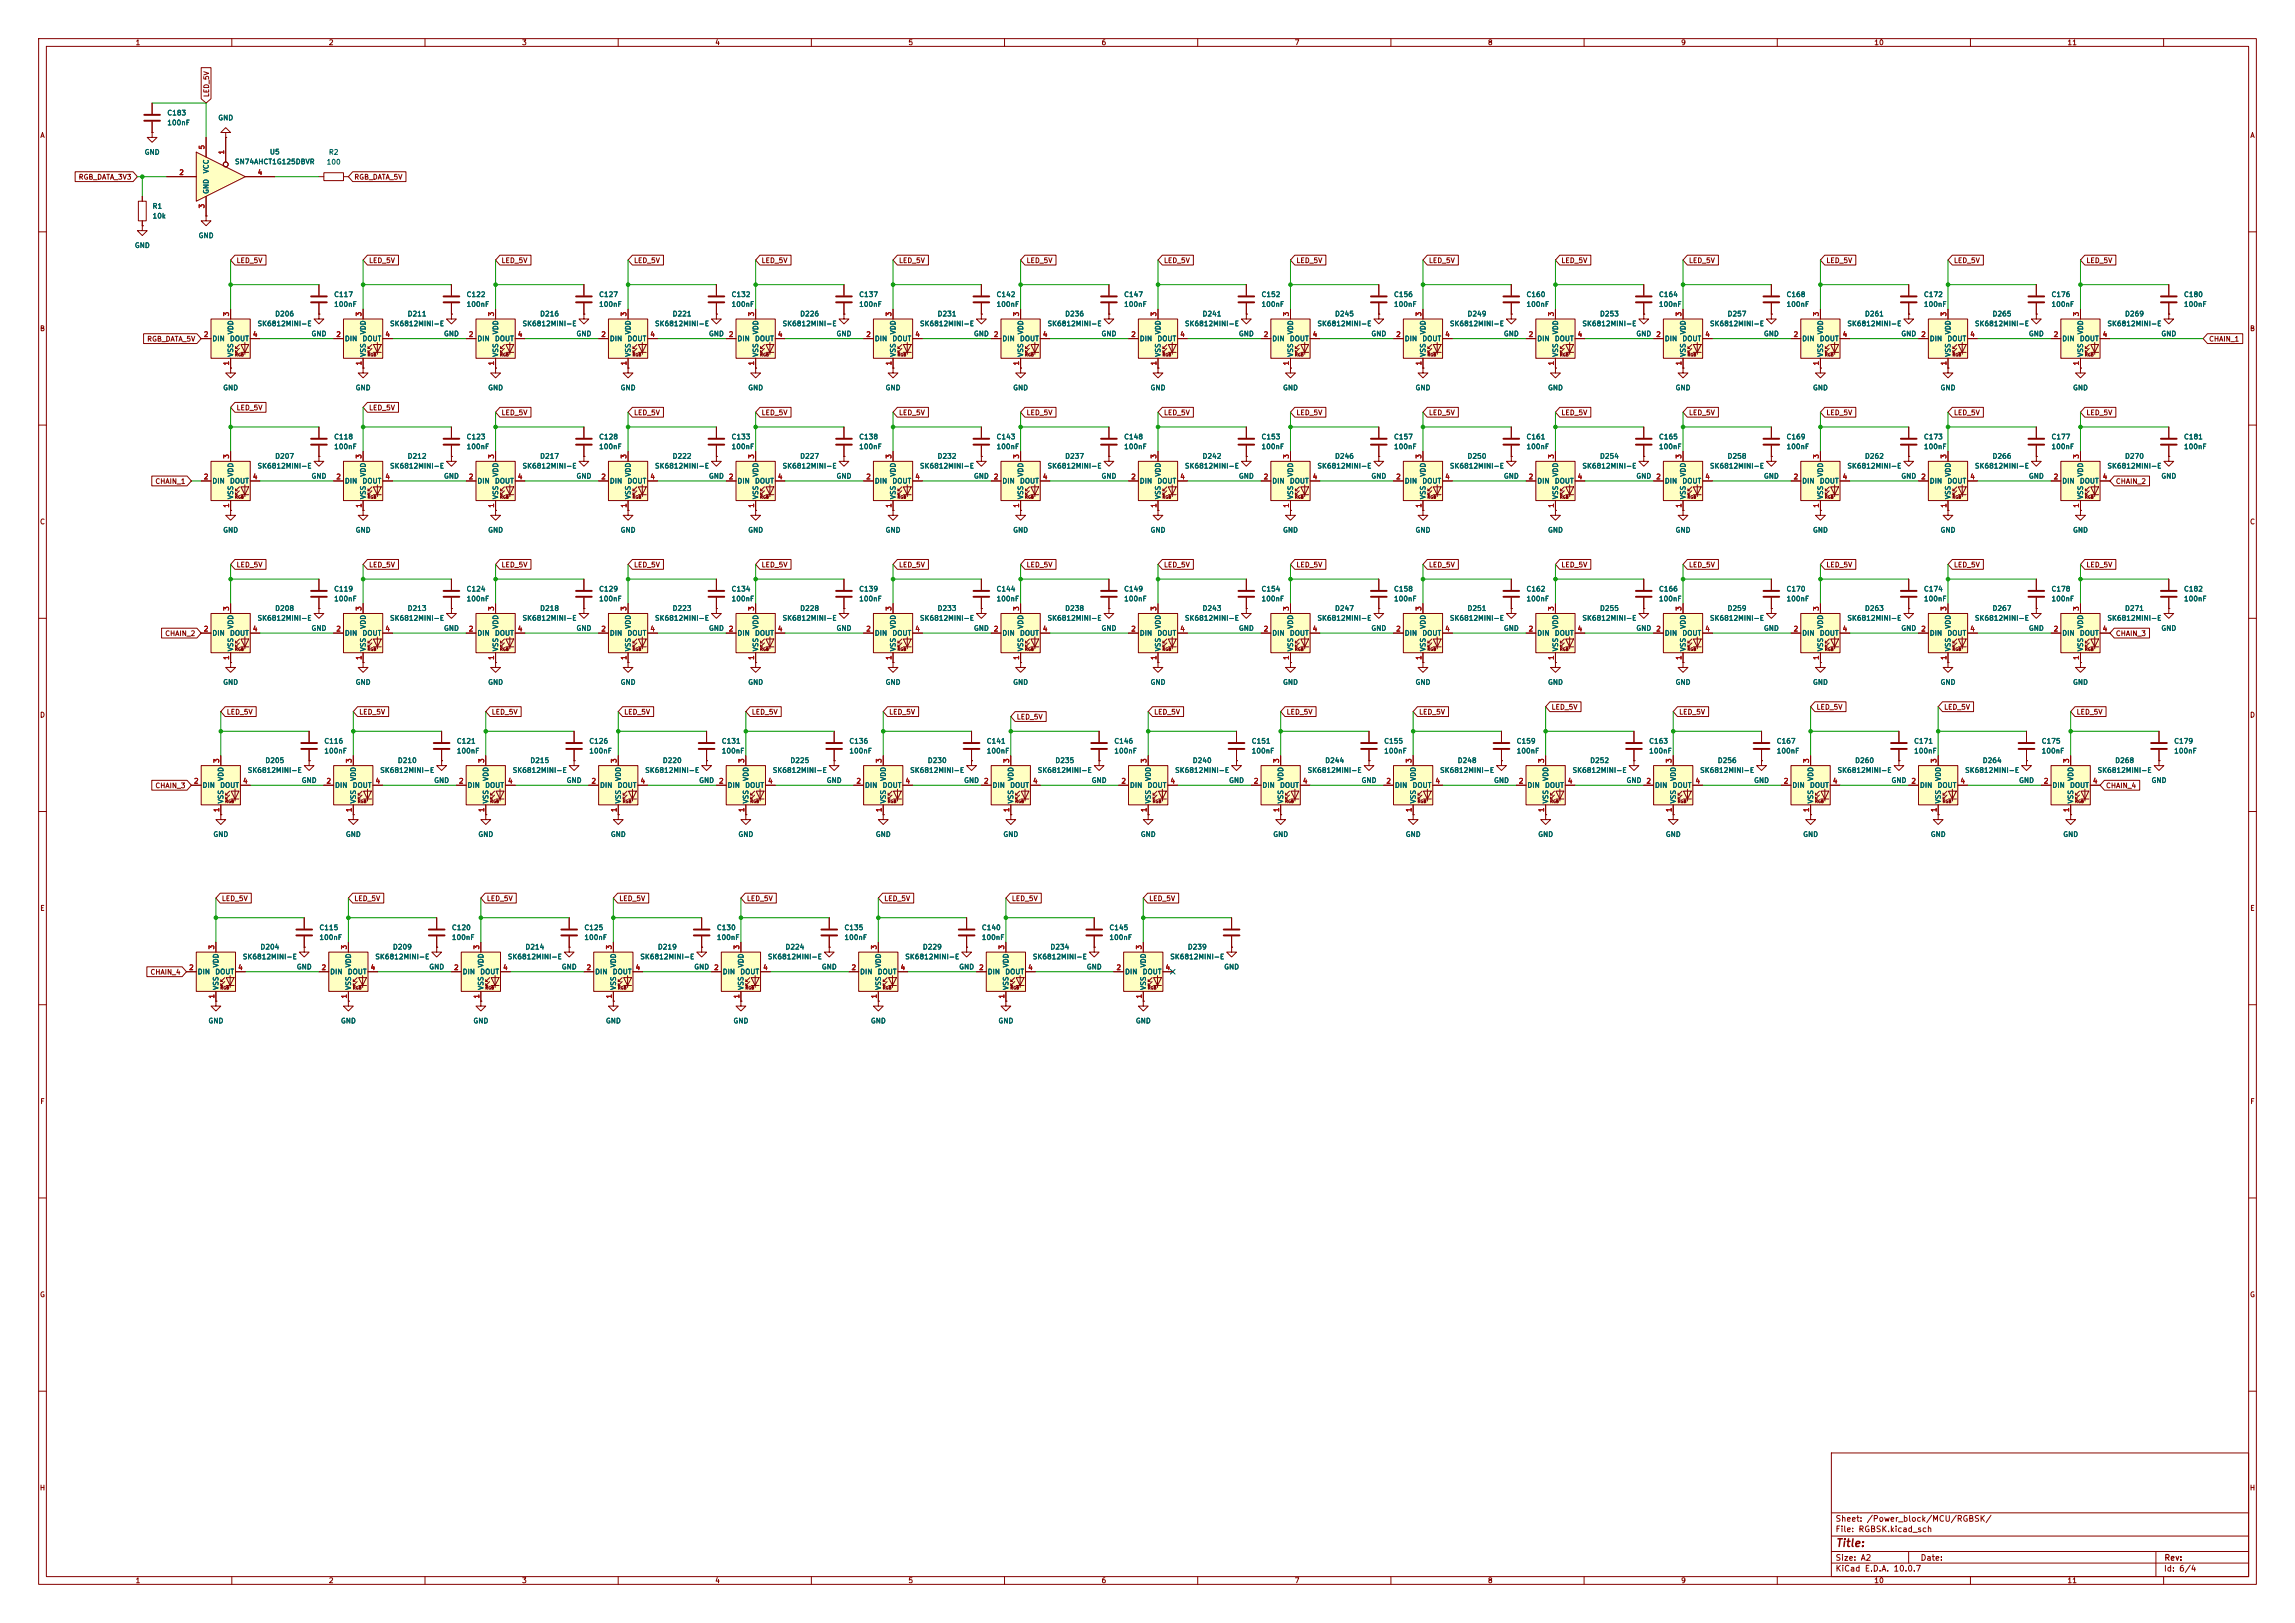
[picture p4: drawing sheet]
<svg xmlns="http://www.w3.org/2000/svg" width="594mm" height="420mm" viewBox="0 0 594 420" stroke-linecap="round" stroke-linejoin="round" font-family="sans-serif">
<defs><g id="words">
<text font-size="2" fill="#840000" x="475" y="400.8">Title:</text>
<g font-size="1.5" fill="#840000">
<text x="475" y="394.1">Sheet: /Power_block/MCU/RGBSK/</text>
<text x="475" y="396.8">File: RGBSK.kicad_sch</text>
<text x="475" y="407">KiCad E.D.A. 10.0.7</text>
<text x="475" y="404.2">Size: A2</text>
<text x="497" y="404.2">Date:</text>
<text x="560" y="407">Id: 6/4</text>
<text x="560.1" y="404.2">Rev:</text>
</g>
<g font-size="1.3" fill="#840000">
<text x="35" y="12">1</text>
<text x="85" y="12">2</text>
<text x="135" y="12">3</text>
<text x="185" y="12">4</text>
<text x="235" y="12">5</text>
<text x="285" y="12">6</text>
<text x="335" y="12">7</text>
<text x="385" y="12">8</text>
<text x="435" y="12">9</text>
<text x="485" y="12">10</text>
<text x="535" y="12">11</text>
<text x="54.4" y="25.3" transform="rotate(-90 54.4 25.3)">LED_5V</text>
<text x="10.3" y="36">A</text>
<text x="582.3" y="36">A</text>
<text x="20.2" y="46.8">RGB_DATA_3V3</text>
<text x="91.6" y="46.8">RGB_DATA_5V</text>
<text x="61.1" y="68.4">LED_5V</text>
<text x="95.4" y="68.4">LED_5V</text>
<text x="129.7" y="68.4">LED_5V</text>
<text x="164" y="68.4">LED_5V</text>
<text x="197" y="68.4">LED_5V</text>
<text x="232.5" y="68.4">LED_5V</text>
<text x="265.6" y="68.4">LED_5V</text>
<text x="301.1" y="68.4">LED_5V</text>
<text x="335.4" y="68.4">LED_5V</text>
<text x="369.7" y="68.4">LED_5V</text>
<text x="404" y="68.4">LED_5V</text>
<text x="437" y="68.4">LED_5V</text>
<text x="472.6" y="68.4">LED_5V</text>
<text x="505.6" y="68.4">LED_5V</text>
<text x="539.9" y="68.4">LED_5V</text>
<text x="10.2" y="86">B</text>
<text x="38" y="88.7">RGB_DATA_5V</text>
<text x="571.6" y="88.7">CHAIN_1</text>
<text x="582.2" y="86">B</text>
<text x="61.1" y="106.5">LED_5V</text>
<text x="95.4" y="106.5">LED_5V</text>
<text x="129.7" y="107.7">LED_5V</text>
<text x="164" y="107.7">LED_5V</text>
<text x="197" y="107.7">LED_5V</text>
<text x="232.5" y="107.7">LED_5V</text>
<text x="265.6" y="107.7">LED_5V</text>
<text x="301.1" y="107.7">LED_5V</text>
<text x="335.4" y="107.7">LED_5V</text>
<text x="369.7" y="107.7">LED_5V</text>
<text x="404" y="107.7">LED_5V</text>
<text x="437" y="107.7">LED_5V</text>
<text x="472.6" y="107.7">LED_5V</text>
<text x="505.6" y="107.7">LED_5V</text>
<text x="539.9" y="107.7">LED_5V</text>
<text x="40.1" y="125.5">CHAIN_1</text>
<text x="547.5" y="125.5">CHAIN_2</text>
<text x="10.2" y="136">C</text>
<text x="582.2" y="136">C</text>
<text x="61.1" y="147.1">LED_5V</text>
<text x="95.4" y="147.1">LED_5V</text>
<text x="129.7" y="147.1">LED_5V</text>
<text x="164" y="147.1">LED_5V</text>
<text x="197" y="147.1">LED_5V</text>
<text x="232.5" y="147.1">LED_5V</text>
<text x="265.6" y="147.1">LED_5V</text>
<text x="301.1" y="147.1">LED_5V</text>
<text x="335.4" y="147.1">LED_5V</text>
<text x="369.7" y="147.1">LED_5V</text>
<text x="404" y="147.1">LED_5V</text>
<text x="437" y="147.1">LED_5V</text>
<text x="472.6" y="147.1">LED_5V</text>
<text x="505.6" y="147.1">LED_5V</text>
<text x="539.9" y="147.1">LED_5V</text>
<text x="42.6" y="164.9">CHAIN_2</text>
<text x="547.5" y="164.9">CHAIN_3</text>
<text x="10.2" y="186">D</text>
<text x="58.6" y="185.2">LED_5V</text>
<text x="92.8" y="185.2">LED_5V</text>
<text x="127.1" y="185.2">LED_5V</text>
<text x="161.4" y="185.2">LED_5V</text>
<text x="194.4" y="185.2">LED_5V</text>
<text x="230" y="185.2">LED_5V</text>
<text x="298.6" y="185.2">LED_5V</text>
<text x="332.9" y="185.2">LED_5V</text>
<text x="367.2" y="185.2">LED_5V</text>
<text x="401.5" y="183.9">LED_5V</text>
<text x="434.5" y="185.2">LED_5V</text>
<text x="470" y="183.9">LED_5V</text>
<text x="503.1" y="183.9">LED_5V</text>
<text x="537.3" y="185.2">LED_5V</text>
<text x="582.2" y="186">D</text>
<text x="263" y="186.5">LED_5V</text>
<text x="40.1" y="204.3">CHAIN_3</text>
<text x="545" y="204.3">CHAIN_4</text>
<text x="57.3" y="233.5">LED_5V</text>
<text x="91.6" y="233.5">LED_5V</text>
<text x="125.9" y="233.5">LED_5V</text>
<text x="160.2" y="233.5">LED_5V</text>
<text x="193.2" y="233.5">LED_5V</text>
<text x="228.7" y="233.5">LED_5V</text>
<text x="261.8" y="233.5">LED_5V</text>
<text x="297.3" y="233.5">LED_5V</text>
<text x="10.3" y="236">E</text>
<text x="582.3" y="236">E</text>
<text x="38.8" y="252.5">CHAIN_4</text>
<text x="10.3" y="286">F</text>
<text x="582.3" y="286">F</text>
<text x="10.2" y="336">G</text>
<text x="582.2" y="336">G</text>
<text x="10.2" y="386">H</text>
<text x="582.2" y="386">H</text>
<text x="35" y="410">1</text>
<text x="85" y="410">2</text>
<text x="135" y="410">3</text>
<text x="185" y="410">4</text>
<text x="235" y="410">5</text>
<text x="285" y="410">6</text>
<text x="335" y="410">7</text>
<text x="385" y="410">8</text>
<text x="435" y="410">9</text>
<text x="485" y="410">10</text>
<text x="535" y="410">11</text>
</g>
<g font-size="1.3" fill="#006464">
<text x="43.2" y="30.2">C183</text>
<text x="43.2" y="32.7">100nF</text>
<text x="56.4" y="31.4">GND</text>
<text x="37.3" y="40.3">GND</text>
<text x="69.7" y="40.3">U5</text>
<text x="85" y="40.3">R2</text>
<text x="54.3" y="45" transform="rotate(-90 54.3 45)">VCC</text>
<text x="60.7" y="42.8">SN74AHCT1G125DBVR</text>
<text x="84.4" y="42.9">100</text>
<text x="54.3" y="50.3" transform="rotate(-90 54.3 50.3)">GND</text>
<text x="39.4" y="54.3">R1</text>
<text x="39.4" y="56.8">10k</text>
<text x="34.8" y="64.5">GND</text>
<text x="51.3" y="61.9">GND</text>
<text x="86.3" y="77.2">C117</text>
<text x="120.6" y="77.2">C122</text>
<text x="154.9" y="77.2">C127</text>
<text x="189.2" y="77.2">C132</text>
<text x="222.2" y="77.2">C137</text>
<text x="257.8" y="77.2">C142</text>
<text x="290.8" y="77.2">C147</text>
<text x="326.4" y="77.2">C152</text>
<text x="360.7" y="77.2">C156</text>
<text x="395" y="77.2">C160</text>
<text x="429.2" y="77.2">C164</text>
<text x="462.3" y="77.2">C168</text>
<text x="497.8" y="77.2">C172</text>
<text x="530.8" y="77.2">C176</text>
<text x="565.1" y="77.2">C180</text>
<text x="71.1" y="82.2">D206</text>
<text x="86.3" y="79.7">100nF</text>
<text x="105.4" y="82.2">D211</text>
<text x="120.6" y="79.7">100nF</text>
<text x="139.7" y="82.2">D216</text>
<text x="154.9" y="79.7">100nF</text>
<text x="174" y="82.2">D221</text>
<text x="189.2" y="79.7">100nF</text>
<text x="207" y="82.2">D226</text>
<text x="222.2" y="79.7">100nF</text>
<text x="242.5" y="82.2">D231</text>
<text x="257.8" y="79.7">100nF</text>
<text x="275.6" y="82.2">D236</text>
<text x="290.8" y="79.7">100nF</text>
<text x="311.1" y="82.2">D241</text>
<text x="326.4" y="79.7">100nF</text>
<text x="345.4" y="82.2">D245</text>
<text x="360.7" y="79.7">100nF</text>
<text x="379.7" y="82.2">D249</text>
<text x="395" y="79.7">100nF</text>
<text x="414" y="82.2">D253</text>
<text x="429.2" y="79.7">100nF</text>
<text x="447" y="82.2">D257</text>
<text x="462.3" y="79.7">100nF</text>
<text x="482.6" y="82.2">D261</text>
<text x="497.8" y="79.7">100nF</text>
<text x="515.6" y="82.2">D265</text>
<text x="530.8" y="79.7">100nF</text>
<text x="549.9" y="82.2">D269</text>
<text x="565.1" y="79.7">100nF</text>
<text x="54.8" y="88.6">DIN</text>
<text x="59.4" y="88.6">DOUT</text>
<text x="60.7" y="86.7" transform="rotate(-90 60.7 86.7)">VDD</text>
<text x="66.5" y="84.7">SK6812MINI-E</text>
<text x="80.5" y="87.3">GND</text>
<text x="89.1" y="88.6">DIN</text>
<text x="93.7" y="88.6">DOUT</text>
<text x="94.9" y="86.7" transform="rotate(-90 94.9 86.7)">VDD</text>
<text x="100.8" y="84.7">SK6812MINI-E</text>
<text x="114.8" y="87.3">GND</text>
<text x="123.4" y="88.6">DIN</text>
<text x="128" y="88.6">DOUT</text>
<text x="129.2" y="86.7" transform="rotate(-90 129.2 86.7)">VDD</text>
<text x="135.1" y="84.7">SK6812MINI-E</text>
<text x="149.1" y="87.3">GND</text>
<text x="157.7" y="88.6">DIN</text>
<text x="162.3" y="88.6">DOUT</text>
<text x="163.5" y="86.7" transform="rotate(-90 163.5 86.7)">VDD</text>
<text x="169.4" y="84.7">SK6812MINI-E</text>
<text x="183.4" y="87.3">GND</text>
<text x="190.7" y="88.6">DIN</text>
<text x="195.3" y="88.6">DOUT</text>
<text x="196.5" y="86.7" transform="rotate(-90 196.5 86.7)">VDD</text>
<text x="202.4" y="84.7">SK6812MINI-E</text>
<text x="216.4" y="87.3">GND</text>
<text x="226.3" y="88.6">DIN</text>
<text x="230.8" y="88.6">DOUT</text>
<text x="232.1" y="86.7" transform="rotate(-90 232.1 86.7)">VDD</text>
<text x="238" y="84.7">SK6812MINI-E</text>
<text x="251.9" y="87.3">GND</text>
<text x="259.3" y="88.6">DIN</text>
<text x="263.9" y="88.6">DOUT</text>
<text x="265.1" y="86.7" transform="rotate(-90 265.1 86.7)">VDD</text>
<text x="271" y="84.7">SK6812MINI-E</text>
<text x="285" y="87.3">GND</text>
<text x="294.9" y="88.6">DIN</text>
<text x="299.4" y="88.6">DOUT</text>
<text x="300.7" y="86.7" transform="rotate(-90 300.7 86.7)">VDD</text>
<text x="306.5" y="84.7">SK6812MINI-E</text>
<text x="320.5" y="87.3">GND</text>
<text x="329.2" y="88.6">DIN</text>
<text x="333.7" y="88.6">DOUT</text>
<text x="335" y="86.7" transform="rotate(-90 335 86.7)">VDD</text>
<text x="340.8" y="84.7">SK6812MINI-E</text>
<text x="354.8" y="87.3">GND</text>
<text x="363.4" y="88.6">DIN</text>
<text x="368" y="88.6">DOUT</text>
<text x="369.3" y="86.7" transform="rotate(-90 369.3 86.7)">VDD</text>
<text x="375.1" y="84.7">SK6812MINI-E</text>
<text x="389.1" y="87.3">GND</text>
<text x="397.7" y="88.6">DIN</text>
<text x="402.3" y="88.6">DOUT</text>
<text x="403.6" y="86.7" transform="rotate(-90 403.6 86.7)">VDD</text>
<text x="409.4" y="84.7">SK6812MINI-E</text>
<text x="423.4" y="87.3">GND</text>
<text x="430.8" y="88.6">DIN</text>
<text x="435.3" y="88.6">DOUT</text>
<text x="436.6" y="86.7" transform="rotate(-90 436.6 86.7)">VDD</text>
<text x="442.4" y="84.7">SK6812MINI-E</text>
<text x="456.4" y="87.3">GND</text>
<text x="466.3" y="88.6">DIN</text>
<text x="470.9" y="88.6">DOUT</text>
<text x="472.1" y="86.7" transform="rotate(-90 472.1 86.7)">VDD</text>
<text x="478" y="84.7">SK6812MINI-E</text>
<text x="492" y="87.3">GND</text>
<text x="499.3" y="88.6">DIN</text>
<text x="503.9" y="88.6">DOUT</text>
<text x="505.2" y="86.7" transform="rotate(-90 505.2 86.7)">VDD</text>
<text x="511" y="84.7">SK6812MINI-E</text>
<text x="525" y="87.3">GND</text>
<text x="533.6" y="88.6">DIN</text>
<text x="538.2" y="88.6">DOUT</text>
<text x="539.4" y="86.7" transform="rotate(-90 539.4 86.7)">VDD</text>
<text x="545.3" y="84.7">SK6812MINI-E</text>
<text x="559.3" y="87.3">GND</text>
<text x="60.7" y="92.5" transform="rotate(-90 60.7 92.5)">VSS</text>
<text x="94.9" y="92.5" transform="rotate(-90 94.9 92.5)">VSS</text>
<text x="129.2" y="92.5" transform="rotate(-90 129.2 92.5)">VSS</text>
<text x="163.5" y="92.5" transform="rotate(-90 163.5 92.5)">VSS</text>
<text x="196.5" y="92.5" transform="rotate(-90 196.5 92.5)">VSS</text>
<text x="232.1" y="92.5" transform="rotate(-90 232.1 92.5)">VSS</text>
<text x="265.1" y="92.5" transform="rotate(-90 265.1 92.5)">VSS</text>
<text x="300.7" y="92.5" transform="rotate(-90 300.7 92.5)">VSS</text>
<text x="335" y="92.5" transform="rotate(-90 335 92.5)">VSS</text>
<text x="369.3" y="92.5" transform="rotate(-90 369.3 92.5)">VSS</text>
<text x="403.6" y="92.5" transform="rotate(-90 403.6 92.5)">VSS</text>
<text x="436.6" y="92.5" transform="rotate(-90 436.6 92.5)">VSS</text>
<text x="472.1" y="92.5" transform="rotate(-90 472.1 92.5)">VSS</text>
<text x="505.2" y="92.5" transform="rotate(-90 505.2 92.5)">VSS</text>
<text x="539.4" y="92.5" transform="rotate(-90 539.4 92.5)">VSS</text>
<text x="57.6" y="101.3">GND</text>
<text x="91.9" y="101.3">GND</text>
<text x="126.2" y="101.3">GND</text>
<text x="160.5" y="101.3">GND</text>
<text x="193.5" y="101.3">GND</text>
<text x="229.1" y="101.3">GND</text>
<text x="262.1" y="101.3">GND</text>
<text x="297.7" y="101.3">GND</text>
<text x="331.9" y="101.3">GND</text>
<text x="366.2" y="101.3">GND</text>
<text x="400.5" y="101.3">GND</text>
<text x="433.5" y="101.3">GND</text>
<text x="469.1" y="101.3">GND</text>
<text x="502.1" y="101.3">GND</text>
<text x="536.4" y="101.3">GND</text>
<text x="86.3" y="114">C118</text>
<text x="120.6" y="114">C123</text>
<text x="154.9" y="114">C128</text>
<text x="189.2" y="114">C133</text>
<text x="222.2" y="114">C138</text>
<text x="257.8" y="114">C143</text>
<text x="290.8" y="114">C148</text>
<text x="326.4" y="114">C153</text>
<text x="360.7" y="114">C157</text>
<text x="395" y="114">C161</text>
<text x="429.2" y="114">C165</text>
<text x="462.3" y="114">C169</text>
<text x="497.8" y="114">C173</text>
<text x="530.8" y="114">C177</text>
<text x="565.1" y="114">C181</text>
<text x="71.1" y="119">D207</text>
<text x="86.3" y="116.5">100nF</text>
<text x="105.4" y="119">D212</text>
<text x="120.6" y="116.5">100nF</text>
<text x="139.7" y="119">D217</text>
<text x="154.9" y="116.5">100nF</text>
<text x="174" y="119">D222</text>
<text x="189.2" y="116.5">100nF</text>
<text x="207" y="119">D227</text>
<text x="222.2" y="116.5">100nF</text>
<text x="242.5" y="119">D232</text>
<text x="257.8" y="116.5">100nF</text>
<text x="275.6" y="119">D237</text>
<text x="290.8" y="116.5">100nF</text>
<text x="311.1" y="119">D242</text>
<text x="326.4" y="116.5">100nF</text>
<text x="345.4" y="119">D246</text>
<text x="360.7" y="116.5">100nF</text>
<text x="379.7" y="119">D250</text>
<text x="395" y="116.5">100nF</text>
<text x="414" y="119">D254</text>
<text x="429.2" y="116.5">100nF</text>
<text x="447" y="119">D258</text>
<text x="462.3" y="116.5">100nF</text>
<text x="482.6" y="119">D262</text>
<text x="497.8" y="116.5">100nF</text>
<text x="515.6" y="119">D266</text>
<text x="530.8" y="116.5">100nF</text>
<text x="549.9" y="119">D270</text>
<text x="565.1" y="116.5">100nF</text>
<text x="54.8" y="125.4">DIN</text>
<text x="59.4" y="125.4">DOUT</text>
<text x="60.7" y="123.5" transform="rotate(-90 60.7 123.5)">VDD</text>
<text x="66.5" y="121.5">SK6812MINI-E</text>
<text x="80.5" y="124.2">GND</text>
<text x="89.1" y="125.4">DIN</text>
<text x="93.7" y="125.4">DOUT</text>
<text x="94.9" y="123.5" transform="rotate(-90 94.9 123.5)">VDD</text>
<text x="100.8" y="121.5">SK6812MINI-E</text>
<text x="114.8" y="124.2">GND</text>
<text x="123.4" y="125.4">DIN</text>
<text x="128" y="125.4">DOUT</text>
<text x="129.2" y="123.5" transform="rotate(-90 129.2 123.5)">VDD</text>
<text x="135.1" y="121.5">SK6812MINI-E</text>
<text x="149.1" y="124.2">GND</text>
<text x="157.7" y="125.4">DIN</text>
<text x="162.3" y="125.4">DOUT</text>
<text x="163.5" y="123.5" transform="rotate(-90 163.5 123.5)">VDD</text>
<text x="169.4" y="121.5">SK6812MINI-E</text>
<text x="183.4" y="124.2">GND</text>
<text x="190.7" y="125.4">DIN</text>
<text x="195.3" y="125.4">DOUT</text>
<text x="196.5" y="123.5" transform="rotate(-90 196.5 123.5)">VDD</text>
<text x="202.4" y="121.5">SK6812MINI-E</text>
<text x="216.4" y="124.2">GND</text>
<text x="226.3" y="125.4">DIN</text>
<text x="230.8" y="125.4">DOUT</text>
<text x="232.1" y="123.5" transform="rotate(-90 232.1 123.5)">VDD</text>
<text x="238" y="121.5">SK6812MINI-E</text>
<text x="251.9" y="124.2">GND</text>
<text x="259.3" y="125.4">DIN</text>
<text x="263.9" y="125.4">DOUT</text>
<text x="265.1" y="123.5" transform="rotate(-90 265.1 123.5)">VDD</text>
<text x="271" y="121.5">SK6812MINI-E</text>
<text x="285" y="124.2">GND</text>
<text x="294.9" y="125.4">DIN</text>
<text x="299.4" y="125.4">DOUT</text>
<text x="300.7" y="123.5" transform="rotate(-90 300.7 123.5)">VDD</text>
<text x="306.5" y="121.5">SK6812MINI-E</text>
<text x="320.5" y="124.2">GND</text>
<text x="329.2" y="125.4">DIN</text>
<text x="333.7" y="125.4">DOUT</text>
<text x="335" y="123.5" transform="rotate(-90 335 123.5)">VDD</text>
<text x="340.8" y="121.5">SK6812MINI-E</text>
<text x="354.8" y="124.2">GND</text>
<text x="363.4" y="125.4">DIN</text>
<text x="368" y="125.4">DOUT</text>
<text x="369.3" y="123.5" transform="rotate(-90 369.3 123.5)">VDD</text>
<text x="375.1" y="121.5">SK6812MINI-E</text>
<text x="389.1" y="124.2">GND</text>
<text x="397.7" y="125.4">DIN</text>
<text x="402.3" y="125.4">DOUT</text>
<text x="403.6" y="123.5" transform="rotate(-90 403.6 123.5)">VDD</text>
<text x="409.4" y="121.5">SK6812MINI-E</text>
<text x="423.4" y="124.2">GND</text>
<text x="430.8" y="125.4">DIN</text>
<text x="435.3" y="125.4">DOUT</text>
<text x="436.6" y="123.5" transform="rotate(-90 436.6 123.5)">VDD</text>
<text x="442.4" y="121.5">SK6812MINI-E</text>
<text x="456.4" y="124.2">GND</text>
<text x="466.3" y="125.4">DIN</text>
<text x="470.9" y="125.4">DOUT</text>
<text x="472.1" y="123.5" transform="rotate(-90 472.1 123.5)">VDD</text>
<text x="478" y="121.5">SK6812MINI-E</text>
<text x="492" y="124.2">GND</text>
<text x="499.3" y="125.4">DIN</text>
<text x="503.9" y="125.4">DOUT</text>
<text x="505.2" y="123.5" transform="rotate(-90 505.2 123.5)">VDD</text>
<text x="511" y="121.5">SK6812MINI-E</text>
<text x="525" y="124.2">GND</text>
<text x="533.6" y="125.4">DIN</text>
<text x="538.2" y="125.4">DOUT</text>
<text x="539.4" y="123.5" transform="rotate(-90 539.4 123.5)">VDD</text>
<text x="545.3" y="121.5">SK6812MINI-E</text>
<text x="559.3" y="124.2">GND</text>
<text x="60.7" y="129.3" transform="rotate(-90 60.7 129.3)">VSS</text>
<text x="94.9" y="129.3" transform="rotate(-90 94.9 129.3)">VSS</text>
<text x="129.2" y="129.3" transform="rotate(-90 129.2 129.3)">VSS</text>
<text x="163.5" y="129.3" transform="rotate(-90 163.5 129.3)">VSS</text>
<text x="196.5" y="129.3" transform="rotate(-90 196.5 129.3)">VSS</text>
<text x="232.1" y="129.3" transform="rotate(-90 232.1 129.3)">VSS</text>
<text x="265.1" y="129.3" transform="rotate(-90 265.1 129.3)">VSS</text>
<text x="300.7" y="129.3" transform="rotate(-90 300.7 129.3)">VSS</text>
<text x="335" y="129.3" transform="rotate(-90 335 129.3)">VSS</text>
<text x="369.3" y="129.3" transform="rotate(-90 369.3 129.3)">VSS</text>
<text x="403.6" y="129.3" transform="rotate(-90 403.6 129.3)">VSS</text>
<text x="436.6" y="129.3" transform="rotate(-90 436.6 129.3)">VSS</text>
<text x="472.1" y="129.3" transform="rotate(-90 472.1 129.3)">VSS</text>
<text x="505.2" y="129.3" transform="rotate(-90 505.2 129.3)">VSS</text>
<text x="539.4" y="129.3" transform="rotate(-90 539.4 129.3)">VSS</text>
<text x="57.6" y="138.1">GND</text>
<text x="91.9" y="138.1">GND</text>
<text x="126.2" y="138.1">GND</text>
<text x="160.5" y="138.1">GND</text>
<text x="193.5" y="138.1">GND</text>
<text x="229.1" y="138.1">GND</text>
<text x="262.1" y="138.1">GND</text>
<text x="297.7" y="138.1">GND</text>
<text x="331.9" y="138.1">GND</text>
<text x="366.2" y="138.1">GND</text>
<text x="400.5" y="138.1">GND</text>
<text x="433.5" y="138.1">GND</text>
<text x="469.1" y="138.1">GND</text>
<text x="502.1" y="138.1">GND</text>
<text x="536.4" y="138.1">GND</text>
<text x="86.3" y="153.4">C119</text>
<text x="86.3" y="155.9">100nF</text>
<text x="120.6" y="153.4">C124</text>
<text x="120.6" y="155.9">100nF</text>
<text x="154.9" y="153.4">C129</text>
<text x="154.9" y="155.9">100nF</text>
<text x="189.2" y="153.4">C134</text>
<text x="189.2" y="155.9">100nF</text>
<text x="222.2" y="153.4">C139</text>
<text x="222.2" y="155.9">100nF</text>
<text x="257.8" y="153.4">C144</text>
<text x="257.8" y="155.9">100nF</text>
<text x="290.8" y="153.4">C149</text>
<text x="290.8" y="155.9">100nF</text>
<text x="326.4" y="153.4">C154</text>
<text x="326.4" y="155.9">100nF</text>
<text x="360.7" y="153.4">C158</text>
<text x="360.7" y="155.9">100nF</text>
<text x="395" y="153.4">C162</text>
<text x="395" y="155.9">100nF</text>
<text x="429.2" y="153.4">C166</text>
<text x="429.2" y="155.9">100nF</text>
<text x="462.3" y="153.4">C170</text>
<text x="462.3" y="155.9">100nF</text>
<text x="497.8" y="153.4">C174</text>
<text x="497.8" y="155.9">100nF</text>
<text x="530.8" y="153.4">C178</text>
<text x="530.8" y="155.9">100nF</text>
<text x="565.1" y="153.4">C182</text>
<text x="565.1" y="155.9">100nF</text>
<text x="66.5" y="160.9">SK6812MINI-E</text>
<text x="71.1" y="158.4">D208</text>
<text x="100.8" y="160.9">SK6812MINI-E</text>
<text x="105.4" y="158.4">D213</text>
<text x="135.1" y="160.9">SK6812MINI-E</text>
<text x="139.7" y="158.4">D218</text>
<text x="169.4" y="160.9">SK6812MINI-E</text>
<text x="174" y="158.4">D223</text>
<text x="202.4" y="160.9">SK6812MINI-E</text>
<text x="207" y="158.4">D228</text>
<text x="238" y="160.9">SK6812MINI-E</text>
<text x="242.5" y="158.4">D233</text>
<text x="271" y="160.9">SK6812MINI-E</text>
<text x="275.6" y="158.4">D238</text>
<text x="306.5" y="160.9">SK6812MINI-E</text>
<text x="311.1" y="158.4">D243</text>
<text x="340.8" y="160.9">SK6812MINI-E</text>
<text x="345.4" y="158.4">D247</text>
<text x="375.1" y="160.9">SK6812MINI-E</text>
<text x="379.7" y="158.4">D251</text>
<text x="409.4" y="160.9">SK6812MINI-E</text>
<text x="414" y="158.4">D255</text>
<text x="442.4" y="160.9">SK6812MINI-E</text>
<text x="447" y="158.4">D259</text>
<text x="478" y="160.9">SK6812MINI-E</text>
<text x="482.6" y="158.4">D263</text>
<text x="511" y="160.9">SK6812MINI-E</text>
<text x="515.6" y="158.4">D267</text>
<text x="545.3" y="160.9">SK6812MINI-E</text>
<text x="549.9" y="158.4">D271</text>
<text x="54.8" y="164.8">DIN</text>
<text x="59.4" y="164.8">DOUT</text>
<text x="60.7" y="162.9" transform="rotate(-90 60.7 162.9)">VDD</text>
<text x="80.5" y="163.5">GND</text>
<text x="89.1" y="164.8">DIN</text>
<text x="93.7" y="164.8">DOUT</text>
<text x="94.9" y="162.9" transform="rotate(-90 94.9 162.9)">VDD</text>
<text x="114.8" y="163.5">GND</text>
<text x="123.4" y="164.8">DIN</text>
<text x="128" y="164.8">DOUT</text>
<text x="129.2" y="162.9" transform="rotate(-90 129.2 162.9)">VDD</text>
<text x="149.1" y="163.5">GND</text>
<text x="157.7" y="164.8">DIN</text>
<text x="162.3" y="164.8">DOUT</text>
<text x="163.5" y="162.9" transform="rotate(-90 163.5 162.9)">VDD</text>
<text x="183.4" y="163.5">GND</text>
<text x="190.7" y="164.8">DIN</text>
<text x="195.3" y="164.8">DOUT</text>
<text x="196.5" y="162.9" transform="rotate(-90 196.5 162.9)">VDD</text>
<text x="216.4" y="163.5">GND</text>
<text x="226.3" y="164.8">DIN</text>
<text x="230.8" y="164.8">DOUT</text>
<text x="232.1" y="162.9" transform="rotate(-90 232.1 162.9)">VDD</text>
<text x="251.9" y="163.5">GND</text>
<text x="259.3" y="164.8">DIN</text>
<text x="263.9" y="164.8">DOUT</text>
<text x="265.1" y="162.9" transform="rotate(-90 265.1 162.9)">VDD</text>
<text x="285" y="163.5">GND</text>
<text x="294.9" y="164.8">DIN</text>
<text x="299.4" y="164.8">DOUT</text>
<text x="300.7" y="162.9" transform="rotate(-90 300.7 162.9)">VDD</text>
<text x="320.5" y="163.5">GND</text>
<text x="329.2" y="164.8">DIN</text>
<text x="333.7" y="164.8">DOUT</text>
<text x="335" y="162.9" transform="rotate(-90 335 162.9)">VDD</text>
<text x="354.8" y="163.5">GND</text>
<text x="363.4" y="164.8">DIN</text>
<text x="368" y="164.8">DOUT</text>
<text x="369.3" y="162.9" transform="rotate(-90 369.3 162.9)">VDD</text>
<text x="389.1" y="163.5">GND</text>
<text x="397.7" y="164.8">DIN</text>
<text x="402.3" y="164.8">DOUT</text>
<text x="403.6" y="162.9" transform="rotate(-90 403.6 162.9)">VDD</text>
<text x="423.4" y="163.5">GND</text>
<text x="430.8" y="164.8">DIN</text>
<text x="435.3" y="164.8">DOUT</text>
<text x="436.6" y="162.9" transform="rotate(-90 436.6 162.9)">VDD</text>
<text x="456.4" y="163.5">GND</text>
<text x="466.3" y="164.8">DIN</text>
<text x="470.9" y="164.8">DOUT</text>
<text x="472.1" y="162.9" transform="rotate(-90 472.1 162.9)">VDD</text>
<text x="492" y="163.5">GND</text>
<text x="499.3" y="164.8">DIN</text>
<text x="503.9" y="164.8">DOUT</text>
<text x="505.2" y="162.9" transform="rotate(-90 505.2 162.9)">VDD</text>
<text x="525" y="163.5">GND</text>
<text x="533.6" y="164.8">DIN</text>
<text x="538.2" y="164.8">DOUT</text>
<text x="539.4" y="162.9" transform="rotate(-90 539.4 162.9)">VDD</text>
<text x="559.3" y="163.5">GND</text>
<text x="60.7" y="168.7" transform="rotate(-90 60.7 168.7)">VSS</text>
<text x="94.9" y="168.7" transform="rotate(-90 94.9 168.7)">VSS</text>
<text x="129.2" y="168.7" transform="rotate(-90 129.2 168.7)">VSS</text>
<text x="163.5" y="168.7" transform="rotate(-90 163.5 168.7)">VSS</text>
<text x="196.5" y="168.7" transform="rotate(-90 196.5 168.7)">VSS</text>
<text x="232.1" y="168.7" transform="rotate(-90 232.1 168.7)">VSS</text>
<text x="265.1" y="168.7" transform="rotate(-90 265.1 168.7)">VSS</text>
<text x="300.7" y="168.7" transform="rotate(-90 300.7 168.7)">VSS</text>
<text x="335" y="168.7" transform="rotate(-90 335 168.7)">VSS</text>
<text x="369.3" y="168.7" transform="rotate(-90 369.3 168.7)">VSS</text>
<text x="403.6" y="168.7" transform="rotate(-90 403.6 168.7)">VSS</text>
<text x="436.6" y="168.7" transform="rotate(-90 436.6 168.7)">VSS</text>
<text x="472.1" y="168.7" transform="rotate(-90 472.1 168.7)">VSS</text>
<text x="505.2" y="168.7" transform="rotate(-90 505.2 168.7)">VSS</text>
<text x="539.4" y="168.7" transform="rotate(-90 539.4 168.7)">VSS</text>
<text x="57.6" y="177.5">GND</text>
<text x="91.9" y="177.5">GND</text>
<text x="126.2" y="177.5">GND</text>
<text x="160.5" y="177.5">GND</text>
<text x="193.5" y="177.5">GND</text>
<text x="229.1" y="177.5">GND</text>
<text x="262.1" y="177.5">GND</text>
<text x="297.7" y="177.5">GND</text>
<text x="331.9" y="177.5">GND</text>
<text x="366.2" y="177.5">GND</text>
<text x="400.5" y="177.5">GND</text>
<text x="433.5" y="177.5">GND</text>
<text x="469.1" y="177.5">GND</text>
<text x="502.1" y="177.5">GND</text>
<text x="536.4" y="177.5">GND</text>
<text x="68.5" y="197.7">D205</text>
<text x="83.8" y="192.7">C116</text>
<text x="83.8" y="195.3">100nF</text>
<text x="102.8" y="197.7">D210</text>
<text x="118.1" y="192.7">C121</text>
<text x="118.1" y="195.3">100nF</text>
<text x="137.1" y="197.7">D215</text>
<text x="152.4" y="192.7">C126</text>
<text x="152.4" y="195.3">100nF</text>
<text x="171.4" y="197.7">D220</text>
<text x="186.7" y="192.7">C131</text>
<text x="186.7" y="195.3">100nF</text>
<text x="204.4" y="197.7">D225</text>
<text x="219.7" y="192.7">C136</text>
<text x="219.7" y="195.3">100nF</text>
<text x="240" y="197.7">D230</text>
<text x="255.3" y="192.7">C141</text>
<text x="255.3" y="195.3">100nF</text>
<text x="273" y="197.7">D235</text>
<text x="288.3" y="192.7">C146</text>
<text x="288.3" y="195.3">100nF</text>
<text x="308.6" y="197.7">D240</text>
<text x="323.8" y="192.7">C151</text>
<text x="323.8" y="195.3">100nF</text>
<text x="342.9" y="197.7">D244</text>
<text x="358.1" y="192.7">C155</text>
<text x="358.1" y="195.3">100nF</text>
<text x="377.2" y="197.7">D248</text>
<text x="392.4" y="192.7">C159</text>
<text x="392.4" y="195.3">100nF</text>
<text x="411.4" y="197.7">D252</text>
<text x="426.7" y="192.7">C163</text>
<text x="426.7" y="195.3">100nF</text>
<text x="444.5" y="197.7">D256</text>
<text x="459.7" y="192.7">C167</text>
<text x="459.7" y="195.3">100nF</text>
<text x="480" y="197.7">D260</text>
<text x="495.3" y="192.7">C171</text>
<text x="495.3" y="195.3">100nF</text>
<text x="513" y="197.7">D264</text>
<text x="528.3" y="192.7">C175</text>
<text x="528.3" y="195.3">100nF</text>
<text x="547.3" y="197.7">D268</text>
<text x="562.6" y="192.7">C179</text>
<text x="562.6" y="195.3">100nF</text>
<text x="58.1" y="202.2" transform="rotate(-90 58.1 202.2)">VDD</text>
<text x="64" y="200.3">SK6812MINI-E</text>
<text x="77.9" y="202.9">GND</text>
<text x="92.4" y="202.2" transform="rotate(-90 92.4 202.2)">VDD</text>
<text x="98.3" y="200.3">SK6812MINI-E</text>
<text x="112.2" y="202.9">GND</text>
<text x="126.7" y="202.2" transform="rotate(-90 126.7 202.2)">VDD</text>
<text x="132.6" y="200.3">SK6812MINI-E</text>
<text x="146.5" y="202.9">GND</text>
<text x="161" y="202.2" transform="rotate(-90 161 202.2)">VDD</text>
<text x="166.8" y="200.3">SK6812MINI-E</text>
<text x="180.8" y="202.9">GND</text>
<text x="194" y="202.2" transform="rotate(-90 194 202.2)">VDD</text>
<text x="199.9" y="200.3">SK6812MINI-E</text>
<text x="213.8" y="202.9">GND</text>
<text x="229.6" y="202.2" transform="rotate(-90 229.6 202.2)">VDD</text>
<text x="235.4" y="200.3">SK6812MINI-E</text>
<text x="249.4" y="202.9">GND</text>
<text x="262.6" y="202.2" transform="rotate(-90 262.6 202.2)">VDD</text>
<text x="268.4" y="200.3">SK6812MINI-E</text>
<text x="282.4" y="202.9">GND</text>
<text x="298.1" y="202.2" transform="rotate(-90 298.1 202.2)">VDD</text>
<text x="304" y="200.3">SK6812MINI-E</text>
<text x="318" y="202.9">GND</text>
<text x="332.4" y="202.2" transform="rotate(-90 332.4 202.2)">VDD</text>
<text x="338.3" y="200.3">SK6812MINI-E</text>
<text x="352.3" y="202.9">GND</text>
<text x="366.7" y="202.2" transform="rotate(-90 366.7 202.2)">VDD</text>
<text x="372.6" y="200.3">SK6812MINI-E</text>
<text x="386.6" y="202.9">GND</text>
<text x="401" y="202.2" transform="rotate(-90 401 202.2)">VDD</text>
<text x="406.9" y="200.3">SK6812MINI-E</text>
<text x="420.8" y="202.9">GND</text>
<text x="434" y="202.2" transform="rotate(-90 434 202.2)">VDD</text>
<text x="439.9" y="200.3">SK6812MINI-E</text>
<text x="453.9" y="202.9">GND</text>
<text x="469.6" y="202.2" transform="rotate(-90 469.6 202.2)">VDD</text>
<text x="475.5" y="200.3">SK6812MINI-E</text>
<text x="489.4" y="202.9">GND</text>
<text x="502.6" y="202.2" transform="rotate(-90 502.6 202.2)">VDD</text>
<text x="508.5" y="200.3">SK6812MINI-E</text>
<text x="522.4" y="202.9">GND</text>
<text x="536.9" y="202.2" transform="rotate(-90 536.9 202.2)">VDD</text>
<text x="542.8" y="200.3">SK6812MINI-E</text>
<text x="556.7" y="202.9">GND</text>
<text x="52.3" y="204.2">DIN</text>
<text x="56.9" y="204.2">DOUT</text>
<text x="58.1" y="208.1" transform="rotate(-90 58.1 208.1)">VSS</text>
<text x="86.6" y="204.2">DIN</text>
<text x="91.1" y="204.2">DOUT</text>
<text x="92.4" y="208.1" transform="rotate(-90 92.4 208.1)">VSS</text>
<text x="120.9" y="204.2">DIN</text>
<text x="125.4" y="204.2">DOUT</text>
<text x="126.7" y="208.1" transform="rotate(-90 126.7 208.1)">VSS</text>
<text x="155.2" y="204.2">DIN</text>
<text x="159.7" y="204.2">DOUT</text>
<text x="161" y="208.1" transform="rotate(-90 161 208.1)">VSS</text>
<text x="188.2" y="204.2">DIN</text>
<text x="192.7" y="204.2">DOUT</text>
<text x="194" y="208.1" transform="rotate(-90 194 208.1)">VSS</text>
<text x="223.7" y="204.2">DIN</text>
<text x="228.3" y="204.2">DOUT</text>
<text x="229.6" y="208.1" transform="rotate(-90 229.6 208.1)">VSS</text>
<text x="256.8" y="204.2">DIN</text>
<text x="261.3" y="204.2">DOUT</text>
<text x="262.6" y="208.1" transform="rotate(-90 262.6 208.1)">VSS</text>
<text x="292.3" y="204.2">DIN</text>
<text x="296.9" y="204.2">DOUT</text>
<text x="298.1" y="208.1" transform="rotate(-90 298.1 208.1)">VSS</text>
<text x="326.6" y="204.2">DIN</text>
<text x="331.2" y="204.2">DOUT</text>
<text x="332.4" y="208.1" transform="rotate(-90 332.4 208.1)">VSS</text>
<text x="360.9" y="204.2">DIN</text>
<text x="365.5" y="204.2">DOUT</text>
<text x="366.7" y="208.1" transform="rotate(-90 366.7 208.1)">VSS</text>
<text x="395.2" y="204.2">DIN</text>
<text x="399.8" y="204.2">DOUT</text>
<text x="401" y="208.1" transform="rotate(-90 401 208.1)">VSS</text>
<text x="428.2" y="204.2">DIN</text>
<text x="432.8" y="204.2">DOUT</text>
<text x="434" y="208.1" transform="rotate(-90 434 208.1)">VSS</text>
<text x="463.8" y="204.2">DIN</text>
<text x="468.3" y="204.2">DOUT</text>
<text x="469.6" y="208.1" transform="rotate(-90 469.6 208.1)">VSS</text>
<text x="496.8" y="204.2">DIN</text>
<text x="501.4" y="204.2">DOUT</text>
<text x="502.6" y="208.1" transform="rotate(-90 502.6 208.1)">VSS</text>
<text x="531.1" y="204.2">DIN</text>
<text x="535.6" y="204.2">DOUT</text>
<text x="536.9" y="208.1" transform="rotate(-90 536.9 208.1)">VSS</text>
<text x="55.1" y="216.9">GND</text>
<text x="89.4" y="216.9">GND</text>
<text x="123.7" y="216.9">GND</text>
<text x="158" y="216.9">GND</text>
<text x="191" y="216.9">GND</text>
<text x="226.5" y="216.9">GND</text>
<text x="259.6" y="216.9">GND</text>
<text x="295.1" y="216.9">GND</text>
<text x="329.4" y="216.9">GND</text>
<text x="363.7" y="216.9">GND</text>
<text x="398" y="216.9">GND</text>
<text x="431" y="216.9">GND</text>
<text x="466.6" y="216.9">GND</text>
<text x="499.6" y="216.9">GND</text>
<text x="533.9" y="216.9">GND</text>
<text x="82.5" y="241">C115</text>
<text x="82.5" y="243.5">100nF</text>
<text x="116.8" y="241">C120</text>
<text x="116.8" y="243.5">100nF</text>
<text x="151.1" y="241">C125</text>
<text x="151.1" y="243.5">100nF</text>
<text x="185.4" y="241">C130</text>
<text x="185.4" y="243.5">100nF</text>
<text x="218.4" y="241">C135</text>
<text x="218.4" y="243.5">100nF</text>
<text x="254" y="241">C140</text>
<text x="254" y="243.5">100nF</text>
<text x="287" y="241">C145</text>
<text x="287" y="243.5">100nF</text>
<text x="56.8" y="250.5" transform="rotate(-90 56.8 250.5)">VDD</text>
<text x="62.7" y="248.5">SK6812MINI-E</text>
<text x="67.3" y="246">D204</text>
<text x="76.7" y="251.2">GND</text>
<text x="91.1" y="250.5" transform="rotate(-90 91.1 250.5)">VDD</text>
<text x="97" y="248.5">SK6812MINI-E</text>
<text x="101.6" y="246">D209</text>
<text x="111" y="251.2">GND</text>
<text x="125.4" y="250.5" transform="rotate(-90 125.4 250.5)">VDD</text>
<text x="131.3" y="248.5">SK6812MINI-E</text>
<text x="135.9" y="246">D214</text>
<text x="145.3" y="251.2">GND</text>
<text x="159.7" y="250.5" transform="rotate(-90 159.7 250.5)">VDD</text>
<text x="165.6" y="248.5">SK6812MINI-E</text>
<text x="170.1" y="246">D219</text>
<text x="179.5" y="251.2">GND</text>
<text x="192.7" y="250.5" transform="rotate(-90 192.7 250.5)">VDD</text>
<text x="198.6" y="248.5">SK6812MINI-E</text>
<text x="203.2" y="246">D224</text>
<text x="212.6" y="251.2">GND</text>
<text x="228.3" y="250.5" transform="rotate(-90 228.3 250.5)">VDD</text>
<text x="234.2" y="248.5">SK6812MINI-E</text>
<text x="238.7" y="246">D229</text>
<text x="248.1" y="251.2">GND</text>
<text x="261.3" y="250.5" transform="rotate(-90 261.3 250.5)">VDD</text>
<text x="267.2" y="248.5">SK6812MINI-E</text>
<text x="271.7" y="246">D234</text>
<text x="281.1" y="251.2">GND</text>
<text x="296.9" y="250.5" transform="rotate(-90 296.9 250.5)">VDD</text>
<text x="302.7" y="248.5">SK6812MINI-E</text>
<text x="307.3" y="246">D239</text>
<text x="316.7" y="251.2">GND</text>
<text x="51" y="252.4">DIN</text>
<text x="55.6" y="252.4">DOUT</text>
<text x="56.8" y="256.3" transform="rotate(-90 56.8 256.3)">VSS</text>
<text x="85.3" y="252.4">DIN</text>
<text x="89.9" y="252.4">DOUT</text>
<text x="91.1" y="256.3" transform="rotate(-90 91.1 256.3)">VSS</text>
<text x="119.6" y="252.4">DIN</text>
<text x="124.2" y="252.4">DOUT</text>
<text x="125.4" y="256.3" transform="rotate(-90 125.4 256.3)">VSS</text>
<text x="153.9" y="252.4">DIN</text>
<text x="158.5" y="252.4">DOUT</text>
<text x="159.7" y="256.3" transform="rotate(-90 159.7 256.3)">VSS</text>
<text x="186.9" y="252.4">DIN</text>
<text x="191.5" y="252.4">DOUT</text>
<text x="192.7" y="256.3" transform="rotate(-90 192.7 256.3)">VSS</text>
<text x="222.5" y="252.4">DIN</text>
<text x="227" y="252.4">DOUT</text>
<text x="228.3" y="256.3" transform="rotate(-90 228.3 256.3)">VSS</text>
<text x="255.5" y="252.4">DIN</text>
<text x="260.1" y="252.4">DOUT</text>
<text x="261.3" y="256.3" transform="rotate(-90 261.3 256.3)">VSS</text>
<text x="291.1" y="252.4">DIN</text>
<text x="295.6" y="252.4">DOUT</text>
<text x="296.9" y="256.3" transform="rotate(-90 296.9 256.3)">VSS</text>
<text x="53.8" y="265.1">GND</text>
<text x="88.1" y="265.1">GND</text>
<text x="122.4" y="265.1">GND</text>
<text x="156.7" y="265.1">GND</text>
<text x="189.7" y="265.1">GND</text>
<text x="225.3" y="265.1">GND</text>
<text x="258.3" y="265.1">GND</text>
<text x="293.8" y="265.1">GND</text>
</g>
<g font-size="1.3" fill="#a90000">
<text x="53.2" y="38.8" transform="rotate(-90 53.2 38.8)">5</text>
<text x="58.3" y="40.1" transform="rotate(-90 58.3 40.1)">1</text>
<text x="46.3" y="45.6">2</text>
<text x="66.6" y="45.6">4</text>
<text x="53.2" y="54.1" transform="rotate(-90 53.2 54.1)">3</text>
<text x="59.6" y="82" transform="rotate(-90 59.6 82)">3</text>
<text x="93.8" y="82" transform="rotate(-90 93.8 82)">3</text>
<text x="128.1" y="82" transform="rotate(-90 128.1 82)">3</text>
<text x="162.4" y="82" transform="rotate(-90 162.4 82)">3</text>
<text x="195.4" y="82" transform="rotate(-90 195.4 82)">3</text>
<text x="231" y="82" transform="rotate(-90 231 82)">3</text>
<text x="264" y="82" transform="rotate(-90 264 82)">3</text>
<text x="299.6" y="82" transform="rotate(-90 299.6 82)">3</text>
<text x="333.9" y="82" transform="rotate(-90 333.9 82)">3</text>
<text x="368.2" y="82" transform="rotate(-90 368.2 82)">3</text>
<text x="402.5" y="82" transform="rotate(-90 402.5 82)">3</text>
<text x="435.5" y="82" transform="rotate(-90 435.5 82)">3</text>
<text x="471" y="82" transform="rotate(-90 471 82)">3</text>
<text x="504.1" y="82" transform="rotate(-90 504.1 82)">3</text>
<text x="538.3" y="82" transform="rotate(-90 538.3 82)">3</text>
<text x="52.6" y="87.5">2</text>
<text x="65.3" y="87.5">4</text>
<text x="86.9" y="87.5">2</text>
<text x="99.6" y="87.5">4</text>
<text x="121.2" y="87.5">2</text>
<text x="133.9" y="87.5">4</text>
<text x="155.5" y="87.5">2</text>
<text x="168.2" y="87.5">4</text>
<text x="188.5" y="87.5">2</text>
<text x="201.2" y="87.5">4</text>
<text x="224.1" y="87.5">2</text>
<text x="236.8" y="87.5">4</text>
<text x="257.1" y="87.5">2</text>
<text x="269.8" y="87.5">4</text>
<text x="292.6" y="87.5">2</text>
<text x="305.3" y="87.5">4</text>
<text x="326.9" y="87.5">2</text>
<text x="339.6" y="87.5">4</text>
<text x="361.2" y="87.5">2</text>
<text x="373.9" y="87.5">4</text>
<text x="395.5" y="87.5">2</text>
<text x="408.2" y="87.5">4</text>
<text x="428.5" y="87.5">2</text>
<text x="441.2" y="87.5">4</text>
<text x="464.1" y="87.5">2</text>
<text x="476.8" y="87.5">4</text>
<text x="497.1" y="87.5">2</text>
<text x="509.8" y="87.5">4</text>
<text x="531.4" y="87.5">2</text>
<text x="544.1" y="87.5">4</text>
<text x="59.6" y="94.7" transform="rotate(-90 59.6 94.7)">1</text>
<text x="93.8" y="94.7" transform="rotate(-90 93.8 94.7)">1</text>
<text x="128.1" y="94.7" transform="rotate(-90 128.1 94.7)">1</text>
<text x="162.4" y="94.7" transform="rotate(-90 162.4 94.7)">1</text>
<text x="195.4" y="94.7" transform="rotate(-90 195.4 94.7)">1</text>
<text x="231" y="94.7" transform="rotate(-90 231 94.7)">1</text>
<text x="264" y="94.7" transform="rotate(-90 264 94.7)">1</text>
<text x="299.6" y="94.7" transform="rotate(-90 299.6 94.7)">1</text>
<text x="333.9" y="94.7" transform="rotate(-90 333.9 94.7)">1</text>
<text x="368.2" y="94.7" transform="rotate(-90 368.2 94.7)">1</text>
<text x="402.5" y="94.7" transform="rotate(-90 402.5 94.7)">1</text>
<text x="435.5" y="94.7" transform="rotate(-90 435.5 94.7)">1</text>
<text x="471" y="94.7" transform="rotate(-90 471 94.7)">1</text>
<text x="504.1" y="94.7" transform="rotate(-90 504.1 94.7)">1</text>
<text x="538.3" y="94.7" transform="rotate(-90 538.3 94.7)">1</text>
<text x="59.6" y="118.8" transform="rotate(-90 59.6 118.8)">3</text>
<text x="93.8" y="118.8" transform="rotate(-90 93.8 118.8)">3</text>
<text x="128.1" y="118.8" transform="rotate(-90 128.1 118.8)">3</text>
<text x="162.4" y="118.8" transform="rotate(-90 162.4 118.8)">3</text>
<text x="195.4" y="118.8" transform="rotate(-90 195.4 118.8)">3</text>
<text x="231" y="118.8" transform="rotate(-90 231 118.8)">3</text>
<text x="264" y="118.8" transform="rotate(-90 264 118.8)">3</text>
<text x="299.6" y="118.8" transform="rotate(-90 299.6 118.8)">3</text>
<text x="333.9" y="118.8" transform="rotate(-90 333.9 118.8)">3</text>
<text x="368.2" y="118.8" transform="rotate(-90 368.2 118.8)">3</text>
<text x="402.5" y="118.8" transform="rotate(-90 402.5 118.8)">3</text>
<text x="435.5" y="118.8" transform="rotate(-90 435.5 118.8)">3</text>
<text x="471" y="118.8" transform="rotate(-90 471 118.8)">3</text>
<text x="504.1" y="118.8" transform="rotate(-90 504.1 118.8)">3</text>
<text x="538.3" y="118.8" transform="rotate(-90 538.3 118.8)">3</text>
<text x="52.6" y="124.3">2</text>
<text x="65.3" y="124.3">4</text>
<text x="86.9" y="124.3">2</text>
<text x="99.6" y="124.3">4</text>
<text x="121.2" y="124.3">2</text>
<text x="133.9" y="124.3">4</text>
<text x="155.5" y="124.3">2</text>
<text x="168.2" y="124.3">4</text>
<text x="188.5" y="124.3">2</text>
<text x="201.2" y="124.3">4</text>
<text x="224.1" y="124.3">2</text>
<text x="236.8" y="124.3">4</text>
<text x="257.1" y="124.3">2</text>
<text x="269.8" y="124.3">4</text>
<text x="292.6" y="124.3">2</text>
<text x="305.3" y="124.3">4</text>
<text x="326.9" y="124.3">2</text>
<text x="339.6" y="124.3">4</text>
<text x="361.2" y="124.3">2</text>
<text x="373.9" y="124.3">4</text>
<text x="395.5" y="124.3">2</text>
<text x="408.2" y="124.3">4</text>
<text x="428.5" y="124.3">2</text>
<text x="441.2" y="124.3">4</text>
<text x="464.1" y="124.3">2</text>
<text x="476.8" y="124.3">4</text>
<text x="497.1" y="124.3">2</text>
<text x="509.8" y="124.3">4</text>
<text x="531.4" y="124.3">2</text>
<text x="544.1" y="124.3">4</text>
<text x="59.6" y="131.5" transform="rotate(-90 59.6 131.5)">1</text>
<text x="93.8" y="131.5" transform="rotate(-90 93.8 131.5)">1</text>
<text x="128.1" y="131.5" transform="rotate(-90 128.1 131.5)">1</text>
<text x="162.4" y="131.5" transform="rotate(-90 162.4 131.5)">1</text>
<text x="195.4" y="131.5" transform="rotate(-90 195.4 131.5)">1</text>
<text x="231" y="131.5" transform="rotate(-90 231 131.5)">1</text>
<text x="264" y="131.5" transform="rotate(-90 264 131.5)">1</text>
<text x="299.6" y="131.5" transform="rotate(-90 299.6 131.5)">1</text>
<text x="333.9" y="131.5" transform="rotate(-90 333.9 131.5)">1</text>
<text x="368.2" y="131.5" transform="rotate(-90 368.2 131.5)">1</text>
<text x="402.5" y="131.5" transform="rotate(-90 402.5 131.5)">1</text>
<text x="435.5" y="131.5" transform="rotate(-90 435.5 131.5)">1</text>
<text x="471" y="131.5" transform="rotate(-90 471 131.5)">1</text>
<text x="504.1" y="131.5" transform="rotate(-90 504.1 131.5)">1</text>
<text x="538.3" y="131.5" transform="rotate(-90 538.3 131.5)">1</text>
<text x="59.6" y="158.2" transform="rotate(-90 59.6 158.2)">3</text>
<text x="93.8" y="158.2" transform="rotate(-90 93.8 158.2)">3</text>
<text x="128.1" y="158.2" transform="rotate(-90 128.1 158.2)">3</text>
<text x="162.4" y="158.2" transform="rotate(-90 162.4 158.2)">3</text>
<text x="195.4" y="158.2" transform="rotate(-90 195.4 158.2)">3</text>
<text x="231" y="158.2" transform="rotate(-90 231 158.2)">3</text>
<text x="264" y="158.2" transform="rotate(-90 264 158.2)">3</text>
<text x="299.6" y="158.2" transform="rotate(-90 299.6 158.2)">3</text>
<text x="333.9" y="158.2" transform="rotate(-90 333.9 158.2)">3</text>
<text x="368.2" y="158.2" transform="rotate(-90 368.2 158.2)">3</text>
<text x="402.5" y="158.2" transform="rotate(-90 402.5 158.2)">3</text>
<text x="435.5" y="158.2" transform="rotate(-90 435.5 158.2)">3</text>
<text x="471" y="158.2" transform="rotate(-90 471 158.2)">3</text>
<text x="504.1" y="158.2" transform="rotate(-90 504.1 158.2)">3</text>
<text x="538.3" y="158.2" transform="rotate(-90 538.3 158.2)">3</text>
<text x="52.6" y="163.7">2</text>
<text x="65.3" y="163.7">4</text>
<text x="86.9" y="163.7">2</text>
<text x="99.6" y="163.7">4</text>
<text x="121.2" y="163.7">2</text>
<text x="133.9" y="163.7">4</text>
<text x="155.5" y="163.7">2</text>
<text x="168.2" y="163.7">4</text>
<text x="188.5" y="163.7">2</text>
<text x="201.2" y="163.7">4</text>
<text x="224.1" y="163.7">2</text>
<text x="236.8" y="163.7">4</text>
<text x="257.1" y="163.7">2</text>
<text x="269.8" y="163.7">4</text>
<text x="292.6" y="163.7">2</text>
<text x="305.3" y="163.7">4</text>
<text x="326.9" y="163.7">2</text>
<text x="339.6" y="163.7">4</text>
<text x="361.2" y="163.7">2</text>
<text x="373.9" y="163.7">4</text>
<text x="395.5" y="163.7">2</text>
<text x="408.2" y="163.7">4</text>
<text x="428.5" y="163.7">2</text>
<text x="441.2" y="163.7">4</text>
<text x="464.1" y="163.7">2</text>
<text x="476.8" y="163.7">4</text>
<text x="497.1" y="163.7">2</text>
<text x="509.8" y="163.7">4</text>
<text x="531.4" y="163.7">2</text>
<text x="544.1" y="163.7">4</text>
<text x="59.6" y="170.9" transform="rotate(-90 59.6 170.9)">1</text>
<text x="93.8" y="170.9" transform="rotate(-90 93.8 170.9)">1</text>
<text x="128.1" y="170.9" transform="rotate(-90 128.1 170.9)">1</text>
<text x="162.4" y="170.9" transform="rotate(-90 162.4 170.9)">1</text>
<text x="195.4" y="170.9" transform="rotate(-90 195.4 170.9)">1</text>
<text x="231" y="170.9" transform="rotate(-90 231 170.9)">1</text>
<text x="264" y="170.9" transform="rotate(-90 264 170.9)">1</text>
<text x="299.6" y="170.9" transform="rotate(-90 299.6 170.9)">1</text>
<text x="333.9" y="170.9" transform="rotate(-90 333.9 170.9)">1</text>
<text x="368.2" y="170.9" transform="rotate(-90 368.2 170.9)">1</text>
<text x="402.5" y="170.9" transform="rotate(-90 402.5 170.9)">1</text>
<text x="435.5" y="170.9" transform="rotate(-90 435.5 170.9)">1</text>
<text x="471" y="170.9" transform="rotate(-90 471 170.9)">1</text>
<text x="504.1" y="170.9" transform="rotate(-90 504.1 170.9)">1</text>
<text x="538.3" y="170.9" transform="rotate(-90 538.3 170.9)">1</text>
<text x="57" y="197.6" transform="rotate(-90 57 197.6)">3</text>
<text x="91.3" y="197.6" transform="rotate(-90 91.3 197.6)">3</text>
<text x="125.6" y="197.6" transform="rotate(-90 125.6 197.6)">3</text>
<text x="159.9" y="197.6" transform="rotate(-90 159.9 197.6)">3</text>
<text x="192.9" y="197.6" transform="rotate(-90 192.9 197.6)">3</text>
<text x="228.5" y="197.6" transform="rotate(-90 228.5 197.6)">3</text>
<text x="261.5" y="197.6" transform="rotate(-90 261.5 197.6)">3</text>
<text x="297" y="197.6" transform="rotate(-90 297 197.6)">3</text>
<text x="331.3" y="197.6" transform="rotate(-90 331.3 197.6)">3</text>
<text x="365.6" y="197.6" transform="rotate(-90 365.6 197.6)">3</text>
<text x="399.9" y="197.6" transform="rotate(-90 399.9 197.6)">3</text>
<text x="432.9" y="197.6" transform="rotate(-90 432.9 197.6)">3</text>
<text x="468.5" y="197.6" transform="rotate(-90 468.5 197.6)">3</text>
<text x="501.5" y="197.6" transform="rotate(-90 501.5 197.6)">3</text>
<text x="535.8" y="197.6" transform="rotate(-90 535.8 197.6)">3</text>
<text x="50.1" y="203.1">2</text>
<text x="62.8" y="203.1">4</text>
<text x="84.4" y="203.1">2</text>
<text x="97.1" y="203.1">4</text>
<text x="118.6" y="203.1">2</text>
<text x="131.3" y="203.1">4</text>
<text x="152.9" y="203.1">2</text>
<text x="165.6" y="203.1">4</text>
<text x="186" y="203.1">2</text>
<text x="198.7" y="203.1">4</text>
<text x="221.5" y="203.1">2</text>
<text x="234.2" y="203.1">4</text>
<text x="254.5" y="203.1">2</text>
<text x="267.2" y="203.1">4</text>
<text x="290.1" y="203.1">2</text>
<text x="302.8" y="203.1">4</text>
<text x="324.4" y="203.1">2</text>
<text x="337.1" y="203.1">4</text>
<text x="358.7" y="203.1">2</text>
<text x="371.4" y="203.1">4</text>
<text x="393" y="203.1">2</text>
<text x="405.7" y="203.1">4</text>
<text x="426" y="203.1">2</text>
<text x="438.7" y="203.1">4</text>
<text x="461.5" y="203.1">2</text>
<text x="474.2" y="203.1">4</text>
<text x="494.6" y="203.1">2</text>
<text x="507.3" y="203.1">4</text>
<text x="528.9" y="203.1">2</text>
<text x="541.6" y="203.1">4</text>
<text x="57" y="210.3" transform="rotate(-90 57 210.3)">1</text>
<text x="91.3" y="210.3" transform="rotate(-90 91.3 210.3)">1</text>
<text x="125.6" y="210.3" transform="rotate(-90 125.6 210.3)">1</text>
<text x="159.9" y="210.3" transform="rotate(-90 159.9 210.3)">1</text>
<text x="192.9" y="210.3" transform="rotate(-90 192.9 210.3)">1</text>
<text x="228.5" y="210.3" transform="rotate(-90 228.5 210.3)">1</text>
<text x="261.5" y="210.3" transform="rotate(-90 261.5 210.3)">1</text>
<text x="297" y="210.3" transform="rotate(-90 297 210.3)">1</text>
<text x="331.3" y="210.3" transform="rotate(-90 331.3 210.3)">1</text>
<text x="365.6" y="210.3" transform="rotate(-90 365.6 210.3)">1</text>
<text x="399.9" y="210.3" transform="rotate(-90 399.9 210.3)">1</text>
<text x="432.9" y="210.3" transform="rotate(-90 432.9 210.3)">1</text>
<text x="468.5" y="210.3" transform="rotate(-90 468.5 210.3)">1</text>
<text x="501.5" y="210.3" transform="rotate(-90 501.5 210.3)">1</text>
<text x="535.8" y="210.3" transform="rotate(-90 535.8 210.3)">1</text>
<text x="55.7" y="245.8" transform="rotate(-90 55.7 245.8)">3</text>
<text x="90" y="245.8" transform="rotate(-90 90 245.8)">3</text>
<text x="124.3" y="245.8" transform="rotate(-90 124.3 245.8)">3</text>
<text x="158.6" y="245.8" transform="rotate(-90 158.6 245.8)">3</text>
<text x="191.6" y="245.8" transform="rotate(-90 191.6 245.8)">3</text>
<text x="227.2" y="245.8" transform="rotate(-90 227.2 245.8)">3</text>
<text x="260.2" y="245.8" transform="rotate(-90 260.2 245.8)">3</text>
<text x="295.8" y="245.8" transform="rotate(-90 295.8 245.8)">3</text>
<text x="48.8" y="251.3">2</text>
<text x="61.5" y="251.3">4</text>
<text x="83.1" y="251.3">2</text>
<text x="95.8" y="251.3">4</text>
<text x="117.4" y="251.3">2</text>
<text x="130.1" y="251.3">4</text>
<text x="151.7" y="251.3">2</text>
<text x="164.4" y="251.3">4</text>
<text x="184.7" y="251.3">2</text>
<text x="197.4" y="251.3">4</text>
<text x="220.2" y="251.3">2</text>
<text x="232.9" y="251.3">4</text>
<text x="253.3" y="251.3">2</text>
<text x="266" y="251.3">4</text>
<text x="288.8" y="251.3">2</text>
<text x="301.5" y="251.3">4</text>
<text x="55.7" y="258.5" transform="rotate(-90 55.7 258.5)">1</text>
<text x="90" y="258.5" transform="rotate(-90 90 258.5)">1</text>
<text x="124.3" y="258.5" transform="rotate(-90 124.3 258.5)">1</text>
<text x="158.6" y="258.5" transform="rotate(-90 158.6 258.5)">1</text>
<text x="191.6" y="258.5" transform="rotate(-90 191.6 258.5)">1</text>
<text x="227.2" y="258.5" transform="rotate(-90 227.2 258.5)">1</text>
<text x="260.2" y="258.5" transform="rotate(-90 260.2 258.5)">1</text>
<text x="295.8" y="258.5" transform="rotate(-90 295.8 258.5)">1</text>
</g>
<g font-size=".8" fill="#840000">
<text x="60.8" y="92.4">RGB</text>
<text x="95" y="92.4">RGB</text>
<text x="129.3" y="92.4">RGB</text>
<text x="163.6" y="92.4">RGB</text>
<text x="196.6" y="92.4">RGB</text>
<text x="232.2" y="92.4">RGB</text>
<text x="265.2" y="92.4">RGB</text>
<text x="300.8" y="92.4">RGB</text>
<text x="335.1" y="92.4">RGB</text>
<text x="369.4" y="92.4">RGB</text>
<text x="403.7" y="92.4">RGB</text>
<text x="436.7" y="92.4">RGB</text>
<text x="472.2" y="92.4">RGB</text>
<text x="505.3" y="92.4">RGB</text>
<text x="539.5" y="92.4">RGB</text>
<text x="60.8" y="129.2">RGB</text>
<text x="95" y="129.2">RGB</text>
<text x="129.3" y="129.2">RGB</text>
<text x="163.6" y="129.2">RGB</text>
<text x="196.6" y="129.2">RGB</text>
<text x="232.2" y="129.2">RGB</text>
<text x="265.2" y="129.2">RGB</text>
<text x="300.8" y="129.2">RGB</text>
<text x="335.1" y="129.2">RGB</text>
<text x="369.4" y="129.2">RGB</text>
<text x="403.7" y="129.2">RGB</text>
<text x="436.7" y="129.2">RGB</text>
<text x="472.2" y="129.2">RGB</text>
<text x="505.3" y="129.2">RGB</text>
<text x="539.5" y="129.2">RGB</text>
<text x="60.8" y="168.6">RGB</text>
<text x="95" y="168.6">RGB</text>
<text x="129.3" y="168.6">RGB</text>
<text x="163.6" y="168.6">RGB</text>
<text x="196.6" y="168.6">RGB</text>
<text x="232.2" y="168.6">RGB</text>
<text x="265.2" y="168.6">RGB</text>
<text x="300.8" y="168.6">RGB</text>
<text x="335.1" y="168.6">RGB</text>
<text x="369.4" y="168.6">RGB</text>
<text x="403.7" y="168.6">RGB</text>
<text x="436.7" y="168.6">RGB</text>
<text x="472.2" y="168.6">RGB</text>
<text x="505.3" y="168.6">RGB</text>
<text x="539.5" y="168.6">RGB</text>
<text x="58.2" y="208">RGB</text>
<text x="92.5" y="208">RGB</text>
<text x="126.8" y="208">RGB</text>
<text x="161.1" y="208">RGB</text>
<text x="194.1" y="208">RGB</text>
<text x="229.7" y="208">RGB</text>
<text x="262.7" y="208">RGB</text>
<text x="298.2" y="208">RGB</text>
<text x="332.5" y="208">RGB</text>
<text x="366.8" y="208">RGB</text>
<text x="401.1" y="208">RGB</text>
<text x="434.1" y="208">RGB</text>
<text x="469.7" y="208">RGB</text>
<text x="502.7" y="208">RGB</text>
<text x="537" y="208">RGB</text>
<text x="56.9" y="256.2">RGB</text>
<text x="91.2" y="256.2">RGB</text>
<text x="125.5" y="256.2">RGB</text>
<text x="159.8" y="256.2">RGB</text>
<text x="192.8" y="256.2">RGB</text>
<text x="228.4" y="256.2">RGB</text>
<text x="261.4" y="256.2">RGB</text>
<text x="297" y="256.2">RGB</text>
</g>
</g></defs>
<g fill="none" stroke="#840000" stroke-width=".26">
<path d="M10 10h574v400h-574zM12 12h570v396h-570zM60 10v2M110 10v2M160 10v2M210 10v2M260 10v2M310 10v2M360 10v2M410 10v2M460 10v2M510 10v2"/>
<path d="M560 10v2M10 60h2M287 73.7v2.8M287 78.5v2.8M582 60h2M322.6 81.3v1.3h1.2l-1.2 1.2-1.3-1.2h1.3M322.6 81.3h.1M10 110h2M582 110h2M10 160h2M582 160h2M10 210h2"/>
<path d="M582 210h2M10 260h2M582 260h2M10 310h2M582 310h2M10 360h2M474 376h108v32h-108zM582 360h2M474 397.5h108M474 391.5h108M60 408v2M110 408v2"/>
<path d="M160 408v2M210 408v2M260 408v2M310 408v2M360 408v2M410 408v2M460 408v2M474 404.5h108M474 401.5h108M494 401.5v3M510 408v2M558 401.5v6.5"/>
<path d="M560 408v2"/>
</g>
<path d="M285 76.7h4.1M285 78.2h4.1" fill="none" stroke="#840000" stroke-width=".51"/>
<path d="M294.6 82.6h10.2v10.1h-10.2z" fill="#ffffc2"/>
<g fill="none" stroke="#840000" stroke-width=".26">
<path d="M322.6 73.7v2.8M322.6 78.5v2.8M287 81.3v1.3h1.3l-1.3 1.2-1.3-1.2h1.3M287 81.3h.1M292.1 87.6h2.5M294.6 82.6h10.2v10.1h-10.2zM299.7 80v2.6M299.7 92.7v2.6M301 90.2h.5M301 91.2h.5M302 89.2l-1 1v-.5M302 90.2l-1 1v-.5"/>
<path d="M302.4 89.2h2l-1 2zM302.4 91.2h2M303.4 88.6v3.1M304.8 87.6h2.5"/>
</g>
<path d="M320.5 76.7h4.1M320.5 78.2h4.1" fill="none" stroke="#840000" stroke-width=".51"/>
<path d="M226.1 158.8h10.1v10.1h-10.1z" fill="#ffffc2"/>
<g fill="none" stroke="#840000" stroke-width=".26">
<path d="M231.1 95.3v1.2h1.3l-1.3 1.3-1.2-1.3h1.2M231.1 95.3h.1M218.4 110.5v2.8M218.4 115.3v2.8M368.3 132.1v1.3h1.3l-1.3 1.2-1.3-1.2h1.3M368.3 132.1h.1M226.1 158.8h10.1v10.1h-10.1zM231.1 156.2v2.6M223.5 163.8h2.6M231.1 168.9v2.6M232.4 166.4h.5M232.4 167.4h.5"/>
<path d="M233.4 165.4l-1 1v-.5M233.4 166.4l-1 1v-.5M233.8 165.4h2l-1 2zM233.8 167.4h2M234.8 164.8v3.1M236.2 163.8h2.6"/>
</g>
<path d="M216.4 113.5h4.1M216.4 115.1h4.1" fill="none" stroke="#840000" stroke-width=".51"/>
<path d="M363.2 119.4h10.2v10.1h-10.2z" fill="#ffffc2"/>
<g fill="none" stroke="#840000" stroke-width=".26">
<path d="M363.2 119.4h10.2v10.1h-10.2zM368.3 116.8v2.6M360.7 124.5h2.5M368.3 129.5v2.6M369.6 127h.5M369.6 128h.5M370.6 126l-1 1v-.5M370.6 127l-1 1v-.5M371 126h2l-1 2zM371 128h2M372 125.5v3M373.4 124.5h2.5"/>
<path d="M471.2 171.5v1.2h1.2l-1.2 1.3-1.3-1.3h1.3M471.2 171.5h.1"/>
</g>
<path d="M226.1 119.4h10.1v10.1h-10.1z" fill="#ffffc2"/>
<g fill="none" stroke="#840000" stroke-width=".26">
<path d="M226.1 119.4h10.1v10.1h-10.1zM231.1 116.8v2.6M254 118.1v1.3h1.3l-1.3 1.3-1.3-1.3h1.3M254 118.1h.1M254 110.5v2.8M254 115.3v2.8M223.5 124.5h2.6M231.1 132.1v1.3h1.3l-1.3 1.2-1.2-1.2h1.2M231.1 132.1h.1M231.1 129.5v2.6M232.4 127h.5M232.4 128h.5"/>
<path d="M233.4 126l-1 1v-.5M233.4 127l-1 1v-.5M233.8 126h2l-1 2zM233.8 128h2M234.8 125.5v3M236.2 124.5h2.6"/>
</g>
<path d="M252 113.5h4M252 115.1h4" fill="none" stroke="#840000" stroke-width=".51"/>
<path d="M259.1 119.4h10.1v10.1h-10.1z" fill="#ffffc2"/>
<g fill="none" stroke="#840000" stroke-width=".26">
<path d="M259.1 119.4h10.1v10.1h-10.1zM264.2 116.8v2.6M287 118.1v1.3h1.3l-1.3 1.3-1.3-1.3h1.3M287 118.1h.1M287 110.5v2.8M287 115.3v2.8M256.5 124.5h2.6M264.2 132.1v1.3h1.2l-1.2 1.2-1.3-1.2h1.3M264.2 132.1h.1M264.2 129.5v2.6M265.4 127h.5M265.4 128h.5"/>
<path d="M266.4 126l-1 1v-.5M266.4 127l-1 1v-.5M266.8 126h2.1l-1.1 2zM266.8 128h2.1M267.8 125.5v3M269.2 124.5h2.6M402.6 132.1v1.3h1.3l-1.3 1.2-1.3-1.2h1.3M402.6 132.1h.1"/>
</g>
<path d="M285 113.5h4.1M285 115.1h4.1" fill="none" stroke="#840000" stroke-width=".51"/>
<path d="M294.6 119.4h10.2v10.1h-10.2z" fill="#ffffc2"/>
<g fill="none" stroke="#840000" stroke-width=".26">
<path d="M218.4 118.1v1.3h1.3l-1.3 1.3-1.2-1.3h1.2M218.4 118.1h.1M294.6 119.4h10.2v10.1h-10.2zM299.7 116.8v2.6M391.2 110.5v2.8M391.2 115.3v2.8M292.1 124.5h2.5M299.7 129.5v2.6M301 127h.5M301 128h.5M302 126l-1 1v-.5M302 127l-1 1v-.5"/>
<path d="M302.4 126h2l-1 2zM302.4 128h2M303.4 125.5v3M304.8 124.5h2.5M435.6 132.1v1.3h1.3l-1.3 1.2-1.3-1.2h1.3M435.6 132.1h.1M471.2 132.1v1.3h1.2l-1.2 1.2-1.3-1.2h1.3M471.2 132.1h.1M400 210.8v1.3h1.3l-1.3 1.3-1.2-1.3h1.2M400 210.8h.1"/>
</g>
<path d="M389.1 113.5h4.1M389.1 115.1h4.1" fill="none" stroke="#840000" stroke-width=".51"/>
<path d="M292.1 198.1h10.2v10.2h-10.2z" fill="#ffffc2"/>
<g fill="none" stroke="#840000" stroke-width=".26">
<path d="M218.4 73.7v2.8M218.4 78.5v2.8M254 81.3v1.3h1.3l-1.3 1.2-1.3-1.2h1.3M254 81.3h.1M284.5 189.2v2.8M284.5 194.1v2.8M292.1 198.1h10.2v10.2h-10.2zM297.2 195.6v2.5M289.6 203.2h2.5M297.2 208.3v2.5M298.4 205.7h.6M298.4 206.8h.6"/>
<path d="M299.5 204.7l-1.1 1v-.5M299.5 205.7l-1.1 1.1v-.6M299.8 204.7h2.1l-1 2.1zM299.8 206.8h2.1M300.9 204.2v3.1M302.3 203.2h2.5"/>
</g>
<path d="M216.4 76.7h4.1M216.4 78.2h4.1M282.4 192.3h4.1M282.4 193.8h4.1" fill="none" stroke="#840000" stroke-width=".51"/>
<path d="M226.1 82.6h10.1v10.1h-10.1z" fill="#ffffc2"/>
<g fill="none" stroke="#840000" stroke-width=".26">
<path d="M218.4 81.3v1.3h1.3l-1.3 1.2-1.2-1.2h1.2M218.4 81.3h.1M223.5 87.6h2.6M226.1 82.6h10.1v10.1h-10.1zM231.1 80v2.6M231.1 92.7v2.6M232.4 90.2h.5M232.4 91.2h.5M233.4 89.2l-1 1v-.5M233.4 90.2l-1 1v-.5M233.8 89.2h2l-1 2zM233.8 91.2h2"/>
<path d="M234.8 88.6v3.1M236.2 87.6h2.6M458.5 149.9v2.8M458.5 154.7v2.8M284.5 196.9v1.2h1.2l-1.2 1.3-1.3-1.3h1.3M284.5 196.9h.1M422.9 189.2v2.8M422.9 194.1v2.8"/>
</g>
<path d="M456.4 152.9h4.1M456.4 154.4h4.1M420.9 192.3h4M420.9 193.8h4" fill="none" stroke="#840000" stroke-width=".51"/>
<path d="M463.5 198.1h10.2v10.2h-10.2z" fill="#ffffc2"/>
<g fill="none" stroke="#840000" stroke-width=".26">
<path d="M264.2 95.3v1.2h1.2l-1.2 1.3-1.3-1.3h1.3M264.2 95.3h.1M463.5 198.1h10.2v10.2h-10.2zM468.6 195.6v2.5M461 203.2h2.5M468.6 208.3v2.5M469.9 205.7h.5M469.9 206.8h.5M470.9 204.7l-1 1v-.5M470.9 205.7l-1 1.1v-.6M471.3 204.7h2l-1 2.1zM471.3 206.8h2"/>
<path d="M472.3 204.2v3.1M473.7 203.2h2.5"/>
</g>
<path d="M259.1 82.6h10.1v10.1h-10.1z" fill="#ffffc2"/>
<path d="M256.5 87.6h2.6M259.1 82.6h10.1v10.1h-10.1zM264.2 80v2.6M264.2 92.7v2.6M265.4 90.2h.5M265.4 91.2h.5M266.4 89.2l-1 1v-.5M266.4 90.2l-1 1v-.5M266.8 89.2h2.1l-1.1 2zM266.8 91.2h2.1M267.8 88.6v3.1M269.2 87.6h2.6" fill="none" stroke="#840000" stroke-width=".26"/>
<path d="M259.1 158.8h10.1v10.1h-10.1z" fill="#ffffc2"/>
<g fill="none" stroke="#840000" stroke-width=".26">
<path d="M254 73.7v2.8M254 78.5v2.8M254 149.9v2.8M254 154.7v2.8M259.1 158.8h10.1v10.1h-10.1zM264.2 156.2v2.6M256.5 163.8h2.6M264.2 168.9v2.6M265.4 166.4h.5M265.4 167.4h.5M266.4 165.4l-1 1v-.5M266.4 166.4l-1 1v-.5"/>
<path d="M266.8 165.4h2.1l-1.1 2zM266.8 167.4h2.1M267.8 164.8v3.1M269.2 163.8h2.6M468.6 210.8v1.3h1.3l-1.3 1.3-1.2-1.3h1.2M468.6 210.8h.1M295.9 259.1v1.3h1.3l-1.3 1.2-1.3-1.2h1.3M295.9 259.1h.1M318.8 245.1v1.3h1.2l-1.2 1.3-1.3-1.3h1.3M318.8 245.1h.1"/>
</g>
<path d="M252 76.7h4M252 78.2h4M252 152.9h4M252 154.4h4" fill="none" stroke="#840000" stroke-width=".51"/>
<path d="M290.8 246.4h10.2v10.1h-10.2z" fill="#ffffc2"/>
<g fill="none" stroke="#840000" stroke-width=".26">
<path d="M254 157.5v1.3h1.3l-1.3 1.2-1.3-1.2h1.3M254 157.5h.1M458.5 157.5v1.3h1.2l-1.2 1.2-1.3-1.2h1.3M458.5 157.5h.1M231.1 171.5v1.2h1.3l-1.3 1.3-1.2-1.3h1.2M231.1 171.5h.1M264.2 171.5v1.2h1.2l-1.2 1.3-1.3-1.3h1.3M264.2 171.5h.1M228.6 210.8v1.3h1.3l-1.3 1.3-1.3-1.3h1.3M228.6 210.8h.1M261.6 210.8v1.3h1.3l-1.3 1.3-1.3-1.3h1.3M261.6 210.8h.1"/>
<path d="M318.8 237.5v2.8M260.3 259.1v1.3h1.3l-1.3 1.2-1.2-1.2h1.2M260.3 259.1h.1M288.3 251.5h2.5M290.8 246.4h10.2v10.1h-10.2zM295.9 243.8v2.6M295.9 256.5v2.6M297.2 254h.5M297.2 255h.5M298.2 253l-1 1v-.5M298.2 254l-1 1v-.5M298.6 253h2l-1 2z"/>
<path d="M298.6 255h2M299.6 252.5v3M301 251.5h2.5M318.8 242.3v2.8"/>
</g>
<path d="M316.7 240.5h4.1M316.7 242.1h4.1" fill="none" stroke="#840000" stroke-width=".51"/>
<path d="M222.2 246.4h10.2v10.1h-10.2z" fill="#ffffc2"/>
<path d="M219.7 251.5h2.5M222.2 246.4h10.2v10.1h-10.2zM227.3 243.8v2.6M227.3 256.5v2.6M228.6 254h.5M228.6 255h.5M229.6 253l-1 1v-.5M229.6 254l-1 1v-.5M230 253h2l-1 2zM230 255h2M231 252.5v3M232.4 251.5h2.5" fill="none" stroke="#840000" stroke-width=".26"/>
<path d="M363.2 82.6h10.2v10.1h-10.2z" fill="#ffffc2"/>
<g fill="none" stroke="#840000" stroke-width=".26">
<path d="M360.7 87.6h2.5M363.2 82.6h10.2v10.1h-10.2zM368.3 80v2.6M368.3 92.7v2.6M369.6 90.2h.5M369.6 91.2h.5M370.6 89.2l-1 1v-.5M370.6 90.2l-1 1v-.5M371 89.2h2l-1 2zM371 91.2h2M372 88.6v3.1M373.4 87.6h2.5"/>
<path d="M435.6 171.5v1.2h1.3l-1.3 1.3-1.3-1.3h1.3M435.6 171.5h.1M250.2 237.5v2.8M227.3 259.1v1.3h1.3l-1.3 1.2-1.2-1.2h1.2M227.3 259.1h.1M250.2 245.1v1.3h1.3l-1.3 1.3-1.3-1.3h1.3M250.2 245.1h.1M250.2 242.3v2.8"/>
</g>
<path d="M248.2 240.5h4M248.2 242.1h4" fill="none" stroke="#840000" stroke-width=".51"/>
<path d="M430.5 158.8h10.2v10.1h-10.2z" fill="#ffffc2"/>
<path d="M430.5 158.8h10.2v10.1h-10.2zM435.6 156.2v2.6M428 163.8h2.5M435.6 168.9v2.6M436.9 166.4h.5M436.9 167.4h.5M437.9 165.4l-1 1v-.5M437.9 166.4l-1 1v-.5M438.3 165.4h2l-1 2zM438.3 167.4h2M439.3 164.8v3.1M440.7 163.8h2.5" fill="none" stroke="#840000" stroke-width=".26"/>
<path d="M328.9 82.6h10.2v10.1h-10.2z" fill="#ffffc2"/>
<g fill="none" stroke="#840000" stroke-width=".26">
<path d="M326.4 87.6h2.5M328.9 82.6h10.2v10.1h-10.2zM334 80v2.6M334 92.7v2.6M335.3 90.2h.5M335.3 91.2h.5M336.3 89.2l-1 1v-.5M336.3 90.2l-1 1v-.5M336.7 89.2h2l-1 2zM336.7 91.2h2M337.7 88.6v3.1M339.1 87.6h2.5"/>
<path d="M297.2 210.8v1.3h1.2l-1.2 1.3-1.3-1.3h1.3M297.2 210.8h.1"/>
</g>
<path d="M428 198.1h10.1v10.2h-10.1z" fill="#ffffc2"/>
<g fill="none" stroke="#840000" stroke-width=".26">
<path d="M428 198.1h10.1v10.2h-10.1zM433.1 195.6v2.5M455.9 189.2v2.8M455.9 194.1v2.8M425.4 203.2h2.6M433.1 208.3v2.5M434.3 205.7h.5M434.3 206.8h.5M435.4 204.7l-1.1 1v-.5M435.4 205.7l-1.1 1.1v-.6M435.7 204.7h2.1l-1 2.1zM435.7 206.8h2.1"/>
<path d="M436.8 204.2v3.1M438.1 203.2h2.6M283.2 245.1v1.3h1.3l-1.3 1.3-1.3-1.3h1.3M283.2 245.1h.1"/>
</g>
<path d="M453.9 192.3h4.1M453.9 193.8h4.1" fill="none" stroke="#840000" stroke-width=".51"/>
<path d="M255.3 246.4h10.1v10.1h-10.1z" fill="#ffffc2"/>
<path d="M252.7 251.5h2.6M255.3 246.4h10.1v10.1h-10.1zM260.3 243.8v2.6M260.3 256.5v2.6M261.6 254h.5M261.6 255h.5M262.6 253l-1 1v-.5M262.6 254l-1 1v-.5M263 253h2l-1 2zM263 255h2M264 252.5v3M265.4 251.5h2.6" fill="none" stroke="#840000" stroke-width=".26"/>
<path d="M223.5 198.1h10.2v10.2h-10.2z" fill="#ffffc2"/>
<g fill="none" stroke="#840000" stroke-width=".26">
<path d="M356.9 73.7v2.8M356.9 78.5v2.8M334 95.3v1.2h1.3l-1.3 1.3-1.3-1.3h1.3M334 95.3h.1M356.9 81.3v1.3h1.2l-1.2 1.2-1.3-1.2h1.3M356.9 81.3h.1M425.4 110.5v2.8M425.4 115.3v2.8M322.6 157.5v1.3h1.2l-1.2 1.2-1.3-1.2h1.3M322.6 157.5h.1M425.4 149.9v2.8M425.4 154.7v2.8"/>
<path d="M368.3 171.5v1.2h1.3l-1.3 1.3-1.3-1.3h1.3M368.3 171.5h.1M538.5 171.5v1.2h1.2l-1.2 1.3-1.3-1.3h1.3M538.5 171.5h.1M223.5 198.1h10.2v10.2h-10.2zM228.6 195.6v2.5M491.5 196.9v1.2h1.3l-1.3 1.3-1.3-1.3h1.3M491.5 196.9h.1M491.5 189.2v2.8M491.5 194.1v2.8M221 203.2h2.5M228.6 208.3v2.5"/>
<path d="M229.9 205.7h.5M229.9 206.8h.5M230.9 204.7l-1 1v-.5M230.9 205.7l-1 1.1v-.6M231.3 204.7h2l-1 2.1zM231.3 206.8h2M232.3 204.2v3.1M233.7 203.2h2.5M283.2 237.5v2.8M283.2 242.3v2.8"/>
</g>
<path d="M354.8 76.7h4.1M354.8 78.2h4.1M423.4 113.5h4.1M423.4 115.1h4.1M423.4 152.9h4.1M423.4 154.4h4.1M489.5 192.3h4M489.5 193.8h4M281.2 240.5h4M281.2 242.1h4" fill="none" stroke="#840000" stroke-width=".51"/>
<path d="M533.4 158.8h10.2v10.1h-10.2z" fill="#ffffc2"/>
<g fill="none" stroke="#840000" stroke-width=".26">
<path d="M533.4 158.8h10.2v10.1h-10.2zM538.5 156.2v2.6M334 171.5v1.2h1.3l-1.3 1.3-1.3-1.3h1.3M334 171.5h.1M530.9 163.8h2.5M538.5 168.9v2.6M539.7 166.4h.6M539.7 167.4h.6M540.8 165.4l-1.1 1v-.5M540.8 166.4l-1.1 1v-.5M541.1 165.4h2.1l-1 2zM541.1 167.4h2.1"/>
<path d="M542.2 164.8v3.1M543.6 163.8h2.5M455.9 196.9v1.2h1.3l-1.3 1.3-1.2-1.3h1.2M455.9 196.9h.1M558.8 189.2v2.8M558.8 194.1v2.8"/>
</g>
<path d="M556.8 192.3h4M556.8 193.8h4" fill="none" stroke="#840000" stroke-width=".51"/>
<path d="M363.2 158.8h10.2v10.1h-10.2z" fill="#ffffc2"/>
<g fill="none" stroke="#840000" stroke-width=".26">
<path d="M322.6 118.1v1.3h1.2l-1.2 1.3-1.3-1.3h1.3M322.6 118.1h.1M363.2 158.8h10.2v10.1h-10.2zM368.3 156.2v2.6M360.7 163.8h2.5M368.3 168.9v2.6M369.6 166.4h.5M369.6 167.4h.5M370.6 165.4l-1 1v-.5M370.6 166.4l-1 1v-.5M371 165.4h2l-1 2zM371 167.4h2"/>
<path d="M372 164.8v3.1M373.4 163.8h2.5M558.8 196.9v1.2h1.3l-1.3 1.3-1.3-1.3h1.3M558.8 196.9h.1"/>
</g>
<path d="M530.9 198.1h10.1v10.2h-10.1z" fill="#ffffc2"/>
<g fill="none" stroke="#840000" stroke-width=".26">
<path d="M322.6 110.5v2.8M322.6 115.3v2.8M299.7 132.1v1.3h1.3l-1.3 1.2-1.3-1.2h1.3M299.7 132.1h.1M334 132.1v1.3h1.3l-1.3 1.2-1.3-1.2h1.3M334 132.1h.1M322.6 149.9v2.8M322.6 154.7v2.8M527 149.9v2.8M527 154.7v2.8M561.3 157.5v1.3h1.3l-1.3 1.2-1.2-1.2h1.2M561.3 157.5h.1"/>
<path d="M530.9 198.1h10.1v10.2h-10.1zM535.9 195.6v2.5M528.3 203.2h2.6M535.9 208.3v2.5M537.2 205.7h.5M537.2 206.8h.5M538.2 204.7l-1 1v-.5M538.2 205.7l-1 1.1v-.6M538.6 204.7h2l-1 2.1zM538.6 206.8h2M539.6 204.2v3.1M541 203.2h2.6"/>
</g>
<path d="M320.5 113.5h4.1M320.5 115.1h4.1M320.5 152.9h4.1M320.5 154.4h4.1M525 152.9h4.1M525 154.4h4.1" fill="none" stroke="#840000" stroke-width=".51"/>
<path d="M186.7 246.4h10.1v10.1h-10.1z" fill="#ffffc2"/>
<g fill="none" stroke="#840000" stroke-width=".26">
<path d="M299.7 95.3v1.2h1.3l-1.3 1.3-1.3-1.3h1.3M299.7 95.3h.1M561.3 149.9v2.8M561.3 154.7v2.8M299.7 171.5v1.2h1.3l-1.3 1.3-1.3-1.3h1.3M299.7 171.5h.1M320 196.9v1.2h1.3l-1.3 1.3-1.2-1.3h1.2M320 196.9h.1M320 189.2v2.8M320 194.1v2.8M214.6 237.5v2.8M184.1 251.5h2.6"/>
<path d="M186.7 246.4h10.1v10.1h-10.1zM191.8 243.8v2.6M191.8 256.5v2.6M193 254h.5M193 255h.5M194.1 253l-1.1 1v-.5M194.1 254l-1.1 1v-.5M194.4 253h2.1l-1 2zM194.4 255h2.1M195.5 252.5v3M196.8 251.5h2.6M214.6 245.1v1.3h1.3l-1.3 1.3-1.2-1.3h1.2"/>
<path d="M214.6 245.1h.1M214.6 242.3v2.8"/>
</g>
<path d="M559.3 152.9h4.1M559.3 154.4h4.1M318 192.3h4.1M318 193.8h4.1M212.6 240.5h4.1M212.6 242.1h4.1" fill="none" stroke="#840000" stroke-width=".51"/>
<path d="M326.4 198.1h10.1v10.2h-10.1z" fill="#ffffc2"/>
<g fill="none" stroke="#840000" stroke-width=".26">
<path d="M218.4 157.5v1.3h1.3l-1.3 1.2-1.2-1.2h1.2M218.4 157.5h.1M326.4 198.1h10.1v10.2h-10.1zM331.5 195.6v2.5M354.3 196.9v1.2h1.3l-1.3 1.3-1.2-1.3h1.2M354.3 196.9h.1M354.3 189.2v2.8M354.3 194.1v2.8M524.5 189.2v2.8M524.5 194.1v2.8M323.8 203.2h2.6M331.5 210.8v1.3h1.2l-1.2 1.3-1.3-1.3h1.3"/>
<path d="M331.5 210.8h.1M331.5 208.3v2.5M332.7 205.7h.5M332.7 206.8h.5M333.8 204.7l-1.1 1v-.5M333.8 205.7l-1.1 1.1v-.6M334.1 204.7h2.1l-1 2.1zM334.1 206.8h2.1M335.2 204.2v3.1M336.5 203.2h2.6M501.6 210.8v1.3h1.3l-1.3 1.3-1.2-1.3h1.2M501.6 210.8h.1"/>
</g>
<path d="M352.3 192.3h4.1M352.3 193.8h4.1M522.5 192.3h4M522.5 193.8h4" fill="none" stroke="#840000" stroke-width=".51"/>
<path d="M190.5 158.8h10.2v10.1h-10.2z" fill="#ffffc2"/>
<g fill="none" stroke="#840000" stroke-width=".26">
<path d="M190.5 158.8h10.2v10.1h-10.2zM195.6 156.2v2.6M188 163.8h2.5M195.6 171.5v1.2h1.2l-1.2 1.3-1.3-1.3h1.3M195.6 171.5h.1M195.6 168.9v2.6M196.8 166.4h.6M196.8 167.4h.6M197.9 165.4l-1.1 1v-.5M197.9 166.4l-1.1 1v-.5M198.2 165.4h2.1l-1 2zM198.2 167.4h2.1"/>
<path d="M199.3 164.8v3.1M200.7 163.8h2.5M535.9 210.8v1.3h1.3l-1.3 1.3-1.2-1.3h1.2M535.9 210.8h.1"/>
</g>
<path d="M328.9 158.8h10.2v10.1h-10.2z" fill="#ffffc2"/>
<g fill="none" stroke="#840000" stroke-width=".26">
<path d="M391.2 73.7v2.8M391.2 78.5v2.8M328.9 158.8h10.2v10.1h-10.2zM334 156.2v2.6M356.9 157.5v1.3h1.2l-1.2 1.2-1.3-1.2h1.3M356.9 157.5h.1M356.9 149.9v2.8M356.9 154.7v2.8M326.4 163.8h2.5M334 168.9v2.6M335.3 166.4h.5M335.3 167.4h.5"/>
<path d="M336.3 165.4l-1 1v-.5M336.3 166.4l-1 1v-.5M336.7 165.4h2l-1 2zM336.7 167.4h2M337.7 164.8v3.1M339.1 163.8h2.5"/>
</g>
<path d="M389.1 76.7h4.1M389.1 78.2h4.1M354.8 152.9h4.1M354.8 154.4h4.1" fill="none" stroke="#840000" stroke-width=".51"/>
<path d="M496.6 198.1h10.1v10.2h-10.1z" fill="#ffffc2"/>
<g fill="none" stroke="#840000" stroke-width=".26">
<path d="M391.2 81.3v1.3h1.2l-1.2 1.2-1.3-1.2h1.3M391.2 81.3h.1M356.9 118.1v1.3h1.2l-1.2 1.3-1.3-1.3h1.3M356.9 118.1h.1M215.9 196.9v1.2h1.3l-1.3 1.3-1.3-1.3h1.3M215.9 196.9h.1M496.6 198.1h10.1v10.2h-10.1zM501.6 195.6v2.5M524.5 196.9v1.2h1.3l-1.3 1.3-1.3-1.3h1.3M524.5 196.9h.1M494 203.2h2.6M501.6 208.3v2.5"/>
<path d="M502.9 205.7h.5M502.9 206.8h.5M503.9 204.7l-1 1v-.5M503.9 205.7l-1 1.1v-.6M504.3 204.7h2l-1 2.1zM504.3 206.8h2M505.3 204.2v3.1M506.7 203.2h2.6"/>
</g>
<path d="M188 198.1h10.1v10.2h-10.1z" fill="#ffffc2"/>
<g fill="none" stroke="#840000" stroke-width=".26">
<path d="M402.6 95.3v1.2h1.3l-1.3 1.3-1.3-1.3h1.3M402.6 95.3h.1M494 157.5v1.3h1.3l-1.3 1.2-1.2-1.2h1.2M494 157.5h.1M188 198.1h10.1v10.2h-10.1zM193 195.6v2.5M215.9 189.2v2.8M215.9 194.1v2.8M422.9 196.9v1.2h1.3l-1.3 1.3-1.3-1.3h1.3M422.9 196.9h.1M185.4 203.2h2.6M193 208.3v2.5"/>
<path d="M194.3 205.7h.5M194.3 206.8h.5M195.3 204.7l-1 1v-.5M195.3 205.7l-1 1.1v-.6M195.7 204.7h2l-1 2.1zM195.7 206.8h2M196.7 204.2v3.1M198.1 203.2h2.6"/>
</g>
<path d="M213.9 192.3h4M213.9 193.8h4" fill="none" stroke="#840000" stroke-width=".51"/>
<path d="M397.5 82.6h10.2v10.1h-10.2z" fill="#ffffc2"/>
<g fill="none" stroke="#840000" stroke-width=".26">
<path d="M395 87.6h2.5M397.5 82.6h10.2v10.1h-10.2zM402.6 80v2.6M402.6 92.7v2.6M403.9 90.2h.5M403.9 91.2h.5M404.9 89.2l-1 1v-.5M404.9 90.2l-1 1v-.5M405.3 89.2h2l-1 2zM405.3 91.2h2M406.3 88.6v3.1M407.7 87.6h2.5"/>
<path d="M425.4 81.3v1.3h1.3l-1.3 1.2-1.2-1.2h1.2M425.4 81.3h.1M356.9 110.5v2.8M356.9 115.3v2.8M218.4 149.9v2.8M218.4 154.7v2.8M494 149.9v2.8M494 154.7v2.8M504.2 171.5v1.2h1.3l-1.3 1.3-1.3-1.3h1.3M504.2 171.5h.1"/>
</g>
<path d="M354.8 113.5h4.1M354.8 115.1h4.1M216.4 152.9h4.1M216.4 154.4h4.1M492 152.9h4.1M492 154.4h4.1" fill="none" stroke="#840000" stroke-width=".51"/>
<path d="M328.9 119.4h10.2v10.1h-10.2z" fill="#ffffc2"/>
<g fill="none" stroke="#840000" stroke-width=".26">
<path d="M328.9 119.4h10.2v10.1h-10.2zM334 116.8v2.6M326.4 124.5h2.5M334 129.5v2.6M335.3 127h.5M335.3 128h.5M336.3 126l-1 1v-.5M336.3 127l-1 1v-.5M336.7 126h2l-1 2zM336.7 128h2M337.7 125.5v3M339.1 124.5h2.5"/>
<path d="M527 157.5v1.3h1.3l-1.3 1.2-1.2-1.2h1.2M527 157.5h.1"/>
</g>
<path d="M499.1 158.8h10.2v10.1h-10.2z" fill="#ffffc2"/>
<path d="M499.1 158.8h10.2v10.1h-10.2zM504.2 156.2v2.6M496.6 163.8h2.5M504.2 168.9v2.6M505.5 166.4h.5M505.5 167.4h.5M506.5 165.4l-1 1v-.5M506.5 166.4l-1 1v-.5M506.9 165.4h2l-1 2zM506.9 167.4h2M507.9 164.8v3.1M509.3 163.8h2.5" fill="none" stroke="#840000" stroke-width=".26"/>
<path d="M499.1 119.4h10.2v10.1h-10.2z" fill="#ffffc2"/>
<g fill="none" stroke="#840000" stroke-width=".26">
<path d="M425.4 73.7v2.8M425.4 78.5v2.8M527 73.7v2.8M527 78.5v2.8M527 81.3v1.3h1.3l-1.3 1.2-1.2-1.2h1.2M527 81.3h.1M538.5 95.3v1.2h1.2l-1.2 1.3-1.3-1.3h1.3M538.5 95.3h.1M425.4 118.1v1.3h1.3l-1.3 1.3-1.2-1.3h1.2M425.4 118.1h.1M499.1 119.4h10.2v10.1h-10.2zM504.2 116.8v2.6"/>
<path d="M496.6 124.5h2.5M504.2 132.1v1.3h1.3l-1.3 1.2-1.3-1.2h1.3M504.2 132.1h.1M504.2 129.5v2.6M505.5 127h.5M505.5 128h.5M506.5 126l-1 1v-.5M506.5 127l-1 1v-.5M506.9 126h2l-1 2zM506.9 128h2M507.9 125.5v3M509.3 124.5h2.5"/>
<path d="M391.2 157.5v1.3h1.2l-1.2 1.2-1.3-1.2h1.3M391.2 157.5h.1M433.1 210.8v1.3h1.2l-1.2 1.3-1.3-1.3h1.3M433.1 210.8h.1"/>
</g>
<path d="M423.4 76.7h4.1M423.4 78.2h4.1M525 76.7h4.1M525 78.2h4.1" fill="none" stroke="#840000" stroke-width=".51"/>
<path d="M533.4 82.6h10.2v10.1h-10.2z" fill="#ffffc2"/>
<g fill="none" stroke="#840000" stroke-width=".26">
<path d="M530.9 87.6h2.5M533.4 82.6h10.2v10.1h-10.2zM538.5 80v2.6M538.5 92.7v2.6M539.7 90.2h.6M539.7 91.2h.6M540.8 89.2l-1.1 1v-.5M540.8 90.2l-1.1 1v-.5M541.1 89.2h2.1l-1 2zM541.1 91.2h2.1M542.2 88.6v3.1M543.6 87.6h2.5"/>
<path d="M561.3 118.1v1.3h1.3l-1.3 1.3-1.2-1.3h1.2M561.3 118.1h.1"/>
</g>
<path d="M397.5 119.4h10.2v10.1h-10.2z" fill="#ffffc2"/>
<g fill="none" stroke="#840000" stroke-width=".26">
<path d="M195.6 95.3v1.2h1.2l-1.2 1.3-1.3-1.3h1.3M195.6 95.3h.1M397.5 119.4h10.2v10.1h-10.2zM402.6 116.8v2.6M195.6 132.1v1.3h1.2l-1.2 1.2-1.3-1.2h1.3M195.6 132.1h.1M395 124.5h2.5M402.6 129.5v2.6M403.9 127h.5M403.9 128h.5M404.9 126l-1 1v-.5M404.9 127l-1 1v-.5"/>
<path d="M405.3 126h2l-1 2zM405.3 128h2M406.3 125.5v3M407.7 124.5h2.5"/>
</g>
<path d="M190.5 82.6h10.2v10.1h-10.2z" fill="#ffffc2"/>
<path d="M188 87.6h2.5M190.5 82.6h10.2v10.1h-10.2zM195.6 80v2.6M195.6 92.7v2.6M196.8 90.2h.6M196.8 91.2h.6M197.9 89.2l-1.1 1v-.5M197.9 90.2l-1.1 1v-.5M198.2 89.2h2.1l-1 2zM198.2 91.2h2.1M199.3 88.6v3.1M200.7 87.6h2.5" fill="none" stroke="#840000" stroke-width=".26"/>
<path d="M190.5 119.4h10.2v10.1h-10.2z" fill="#ffffc2"/>
<g fill="none" stroke="#840000" stroke-width=".26">
<path d="M190.5 119.4h10.2v10.1h-10.2zM195.6 116.8v2.6M188 124.5h2.5M195.6 129.5v2.6M196.8 127h.6M196.8 128h.6M197.9 126l-1.1 1v-.5M197.9 127l-1.1 1v-.5M198.2 126h2.1l-1 2zM198.2 128h2.1M199.3 125.5v3M200.7 124.5h2.5"/>
<path d="M391.2 149.9v2.8M391.2 154.7v2.8"/>
</g>
<path d="M389.1 152.9h4.1M389.1 154.4h4.1" fill="none" stroke="#840000" stroke-width=".51"/>
<path d="M533.4 119.4h10.2v10.1h-10.2z" fill="#ffffc2"/>
<g fill="none" stroke="#840000" stroke-width=".26">
<path d="M533.4 119.4h10.2v10.1h-10.2zM538.5 116.8v2.6M530.9 124.5h2.5M538.5 129.5v2.6M539.7 127h.6M539.7 128h.6M540.8 126l-1.1 1v-.5M540.8 127l-1.1 1v-.5M541.1 126h2.1l-1 2zM541.1 128h2.1M542.2 125.5v3M543.6 124.5h2.5"/>
<path d="M160 210.8v1.3h1.3l-1.3 1.3-1.3-1.3h1.3M160 210.8h.1"/>
</g>
<path d="M395 198.1h10.1v10.2h-10.1z" fill="#ffffc2"/>
<g fill="none" stroke="#840000" stroke-width=".26">
<path d="M561.3 110.5v2.8M561.3 115.3v2.8M538.5 132.1v1.3h1.2l-1.2 1.2-1.3-1.2h1.3M538.5 132.1h.1M251.5 189.2v2.8M251.5 194.1v2.8M395 198.1h10.1v10.2h-10.1zM400 195.6v2.5M392.4 203.2h2.6M400 208.3v2.5M401.3 205.7h.5M401.3 206.8h.5"/>
<path d="M402.3 204.7l-1 1v-.5M402.3 205.7l-1 1.1v-.6M402.7 204.7h2l-1 2.1zM402.7 206.8h2M403.7 204.2v3.1M405.1 203.2h2.6"/>
</g>
<path d="M559.3 113.5h4.1M559.3 115.1h4.1M249.4 192.3h4.1M249.4 193.8h4.1" fill="none" stroke="#840000" stroke-width=".51"/>
<path d="M256.5 198.1h10.2v10.2h-10.2z" fill="#ffffc2"/>
<g fill="none" stroke="#840000" stroke-width=".26">
<path d="M561.3 73.7v2.8M561.3 78.5v2.8M368.3 95.3v1.2h1.3l-1.3 1.3-1.3-1.3h1.3M368.3 95.3h.1M561.3 81.3v1.3h1.3l-1.3 1.2-1.2-1.2h1.2M561.3 81.3h.1M287 157.5v1.3h1.3l-1.3 1.2-1.3-1.2h1.3M287 157.5h.1M287 149.9v2.8M287 154.7v2.8M251.5 196.9v1.2h1.2l-1.2 1.3-1.3-1.3h1.3M251.5 196.9h.1"/>
<path d="M256.5 198.1h10.2v10.2h-10.2zM261.6 195.6v2.5M254 203.2h2.5M261.6 208.3v2.5M262.9 205.7h.5M262.9 206.8h.5M263.9 204.7l-1 1v-.5M263.9 205.7l-1 1.1v-.6M264.3 204.7h2l-1 2.1zM264.3 206.8h2M265.3 204.2v3.1M266.7 203.2h2.5"/>
</g>
<path d="M559.3 76.7h4.1M559.3 78.2h4.1M285 152.9h4.1M285 154.4h4.1" fill="none" stroke="#840000" stroke-width=".51"/>
<path d="M294.6 158.8h10.2v10.1h-10.2z" fill="#ffffc2"/>
<g fill="none" stroke="#840000" stroke-width=".26">
<path d="M391.2 118.1v1.3h1.2l-1.2 1.3-1.3-1.3h1.3M391.2 118.1h.1M294.6 158.8h10.2v10.1h-10.2zM299.7 156.2v2.6M292.1 163.8h2.5M299.7 168.9v2.6M301 166.4h.5M301 167.4h.5M302 165.4l-1 1v-.5M302 166.4l-1 1v-.5M302.4 165.4h2l-1 2zM302.4 167.4h2"/>
<path d="M303.4 164.8v3.1M304.8 163.8h2.5M388.6 196.9v1.2h1.3l-1.3 1.3-1.3-1.3h1.3M388.6 196.9h.1M388.6 189.2v2.8M388.6 194.1v2.8M365.8 210.8v1.3h1.2l-1.2 1.3-1.3-1.3h1.3M365.8 210.8h.1"/>
</g>
<path d="M386.6 192.3h4.1M386.6 193.8h4.1" fill="none" stroke="#840000" stroke-width=".51"/>
<path d="M360.7 198.1h10.1v10.2h-10.1z" fill="#ffffc2"/>
<g fill="none" stroke="#840000" stroke-width=".26">
<path d="M527 118.1v1.3h1.3l-1.3 1.3-1.2-1.3h1.2M527 118.1h.1M360.7 198.1h10.1v10.2h-10.1zM365.8 195.6v2.5M358.1 203.2h2.6M365.8 208.3v2.5M367 205.7h.5M367 206.8h.5M368 204.7l-1 1v-.5M368 205.7l-1 1.1v-.6M368.4 204.7h2.1l-1.1 2.1zM368.4 206.8h2.1"/>
<path d="M369.4 204.2v3.1M370.8 203.2h2.6"/>
</g>
<path d="M397.5 158.8h10.2v10.1h-10.2z" fill="#ffffc2"/>
<g fill="none" stroke="#840000" stroke-width=".26">
<path d="M527 110.5v2.8M527 115.3v2.8M397.5 158.8h10.2v10.1h-10.2zM402.6 156.2v2.6M425.4 157.5v1.3h1.3l-1.3 1.2-1.2-1.2h1.2M425.4 157.5h.1M395 163.8h2.5M402.6 171.5v1.2h1.3l-1.3 1.3-1.3-1.3h1.3M402.6 171.5h.1M402.6 168.9v2.6M403.9 166.4h.5M403.9 167.4h.5"/>
<path d="M404.9 165.4l-1 1v-.5M404.9 166.4l-1 1v-.5M405.3 165.4h2l-1 2zM405.3 167.4h2M406.3 164.8v3.1M407.7 163.8h2.5"/>
</g>
<path d="M525 113.5h4.1M525 115.1h4.1" fill="none" stroke="#840000" stroke-width=".51"/>
<path d="M499.1 82.6h10.2v10.1h-10.2z" fill="#ffffc2"/>
<g fill="none" stroke="#840000" stroke-width=".26">
<path d="M59.7 95.3v1.2h1.3l-1.3 1.3-1.3-1.3h1.3M59.7 95.3h.1M496.6 87.6h2.5M499.1 82.6h10.2v10.1h-10.2zM504.2 80v2.6M504.2 92.7v2.6M505.5 90.2h.5M505.5 91.2h.5M506.5 89.2l-1 1v-.5M506.5 90.2l-1 1v-.5M506.9 89.2h2l-1 2zM506.9 91.2h2"/>
<path d="M507.9 88.6v3.1M509.3 87.6h2.5"/>
</g>
<path d="M54.6 82.6h10.2v10.1h-10.2z" fill="#ffffc2"/>
<g fill="none" stroke="#840000" stroke-width=".26">
<path d="M52.1 87.6h2.5M54.6 82.6h10.2v10.1h-10.2zM59.7 80v2.6M59.7 92.7v2.6M61 90.2h.5M61 91.2h.5M62 89.2l-1 1v-.5M62 90.2l-1 1v-.5M62.4 89.2h2l-1 2zM62.4 91.2h2M63.4 88.6v3.1M64.8 87.6h2.5"/>
<path d="M504.2 95.3v1.2h1.3l-1.3 1.3-1.3-1.3h1.3M504.2 95.3h.1M82.5 118.1v1.3h1.3l-1.3 1.3-1.2-1.3h1.2M82.5 118.1h.1M82.5 110.5v2.8M82.5 115.3v2.8M147.3 245.1v1.3h1.3l-1.3 1.3-1.3-1.3h1.3M147.3 245.1h.1"/>
</g>
<path d="M80.5 113.5h4.1M80.5 115.1h4.1" fill="none" stroke="#840000" stroke-width=".51"/>
<path d="M88.9 119.4h10.2v10.1h-10.2z" fill="#ffffc2"/>
<g fill="none" stroke="#840000" stroke-width=".26">
<path d="M88.9 119.4h10.2v10.1h-10.2zM94 116.8v2.6M116.8 118.1v1.3h1.3l-1.3 1.3-1.2-1.3h1.2M116.8 118.1h.1M116.8 110.5v2.8M116.8 115.3v2.8M86.4 124.5h2.5M94 132.1v1.3h1.2l-1.2 1.2-1.3-1.2h1.3M94 132.1h.1M94 129.5v2.6M95.2 127h.6M95.2 128h.6"/>
<path d="M96.3 126l-1.1 1v-.5M96.3 127l-1.1 1v-.5M96.6 126h2.1l-1 2zM96.6 128h2.1M97.7 125.5v3M99.1 124.5h2.5"/>
</g>
<path d="M114.8 113.5h4.1M114.8 115.1h4.1" fill="none" stroke="#840000" stroke-width=".51"/>
<path d="M54.6 158.8h10.2v10.1h-10.2z" fill="#ffffc2"/>
<path d="M54.6 158.8h10.2v10.1h-10.2zM59.7 156.2v2.6M52.1 163.8h2.5M59.7 168.9v2.6M61 166.4h.5M61 167.4h.5M62 165.4l-1 1v-.5M62 166.4l-1 1v-.5M62.4 165.4h2l-1 2zM62.4 167.4h2M63.4 164.8v3.1M64.8 163.8h2.5" fill="none" stroke="#840000" stroke-width=".26"/>
<path d="M88.9 82.6h10.2v10.1h-10.2z" fill="#ffffc2"/>
<g fill="none" stroke="#840000" stroke-width=".26">
<path d="M116.8 73.7v2.8M116.8 78.5v2.8M86.4 87.6h2.5M88.9 82.6h10.2v10.1h-10.2zM94 95.3v1.2h1.2l-1.2 1.3-1.3-1.3h1.3M94 95.3h.1M94 80v2.6M94 92.7v2.6M95.2 90.2h.6M95.2 91.2h.6M96.3 89.2l-1.1 1v-.5M96.3 90.2l-1.1 1v-.5"/>
<path d="M96.6 89.2h2.1l-1 2zM96.6 91.2h2.1M97.7 88.6v3.1M99.1 87.6h2.5M116.8 81.3v1.3h1.3l-1.3 1.2-1.2-1.2h1.2M116.8 81.3h.1"/>
</g>
<path d="M114.8 76.7h4.1M114.8 78.2h4.1" fill="none" stroke="#840000" stroke-width=".51"/>
<path d="M54.6 119.4h10.2v10.1h-10.2z" fill="#ffffc2"/>
<g fill="none" stroke="#840000" stroke-width=".26">
<path d="M54.6 119.4h10.2v10.1h-10.2zM59.7 116.8v2.6M52.1 124.5h2.5M59.7 132.1v1.3h1.3l-1.3 1.2-1.3-1.2h1.3M59.7 132.1h.1M59.7 129.5v2.6M61 127h.5M61 128h.5M62 126l-1 1v-.5M62 127l-1 1v-.5M62.4 126h2l-1 2zM62.4 128h2"/>
<path d="M63.4 125.5v3M64.8 124.5h2.5M82.5 157.5v1.3h1.3l-1.3 1.2-1.2-1.2h1.2M82.5 157.5h.1M82.5 149.9v2.8M82.5 154.7v2.8M116.8 149.9v2.8M116.8 154.7v2.8"/>
</g>
<path d="M80.5 152.9h4.1M80.5 154.4h4.1M114.8 152.9h4.1M114.8 154.4h4.1" fill="none" stroke="#840000" stroke-width=".51"/>
<path d="M88.9 158.8h10.2v10.1h-10.2z" fill="#ffffc2"/>
<g fill="none" stroke="#840000" stroke-width=".26">
<path d="M128.3 132.1v1.3h1.2l-1.2 1.2-1.3-1.2h1.3M128.3 132.1h.1M88.9 158.8h10.2v10.1h-10.2zM94 156.2v2.6M116.8 157.5v1.3h1.3l-1.3 1.2-1.2-1.2h1.2M116.8 157.5h.1M86.4 163.8h2.5M94 168.9v2.6M95.2 166.4h.6M95.2 167.4h.6M96.3 165.4l-1.1 1v-.5M96.3 166.4l-1.1 1v-.5"/>
<path d="M96.6 165.4h2.1l-1 2zM96.6 167.4h2.1M97.7 164.8v3.1M99.1 163.8h2.5"/>
</g>
<path d="M123.2 119.4h10.1v10.1h-10.1z" fill="#ffffc2"/>
<path d="M123.2 119.4h10.1v10.1h-10.1zM128.3 116.8v2.6M120.6 124.5h2.6M128.3 129.5v2.6M129.5 127h.5M129.5 128h.5M130.6 126l-1.1 1v-.5M130.6 127l-1.1 1v-.5M130.9 126h2.1l-1 2zM130.9 128h2.1M132 125.5v3M133.3 124.5h2.6" fill="none" stroke="#840000" stroke-width=".26"/>
<path d="M123.2 158.8h10.1v10.1h-10.1z" fill="#ffffc2"/>
<g fill="none" stroke="#840000" stroke-width=".26">
<path d="M123.2 158.8h10.1v10.1h-10.1zM128.3 156.2v2.6M120.6 163.8h2.6M128.3 171.5v1.2h1.2l-1.2 1.3-1.3-1.3h1.3M128.3 171.5h.1M128.3 168.9v2.6M129.5 166.4h.5M129.5 167.4h.5M130.6 165.4l-1.1 1v-.5M130.6 166.4l-1.1 1v-.5M130.9 165.4h2.1l-1 2zM130.9 167.4h2.1"/>
<path d="M132 164.8v3.1M133.3 163.8h2.6M114.3 196.9v1.2h1.3l-1.3 1.3-1.3-1.3h1.3M114.3 196.9h.1M114.3 189.2v2.8M114.3 194.1v2.8M148.6 196.9v1.2h1.3l-1.3 1.3-1.3-1.3h1.3M148.6 196.9h.1M125.7 210.8v1.3h1.3l-1.3 1.3-1.2-1.3h1.2M125.7 210.8h.1"/>
</g>
<path d="M112.3 192.3h4M112.3 193.8h4" fill="none" stroke="#840000" stroke-width=".51"/>
<path d="M120.6 198.1h10.2v10.2h-10.2z" fill="#ffffc2"/>
<g fill="none" stroke="#840000" stroke-width=".26">
<path d="M120.6 198.1h10.2v10.2h-10.2zM125.7 195.6v2.5M118.1 203.2h2.5M125.7 208.3v2.5M127 205.7h.5M127 206.8h.5M128 204.7l-1 1v-.5M128 205.7l-1 1.1v-.6M128.4 204.7h2l-1 2.1zM128.4 206.8h2M129.4 204.2v3.1M130.8 203.2h2.5"/>
<path d="M158.7 259.1v1.3h1.3l-1.3 1.2-1.2-1.2h1.2M158.7 259.1h.1M181.6 245.1v1.3h1.3l-1.3 1.3-1.3-1.3h1.3M181.6 245.1h.1M191.8 259.1v1.3h1.2l-1.2 1.2-1.3-1.2h1.3M191.8 259.1h.1"/>
</g>
<path d="M153.7 246.4h10.1v10.1h-10.1z" fill="#ffffc2"/>
<g fill="none" stroke="#840000" stroke-width=".26">
<path d="M148.6 189.2v2.8M148.6 194.1v2.8M182.9 196.9v1.2h1.2l-1.2 1.3-1.3-1.3h1.3M182.9 196.9h.1M182.9 189.2v2.8M182.9 194.1v2.8M193 210.8v1.3h1.3l-1.3 1.3-1.2-1.3h1.2M193 210.8h.1M181.6 237.5v2.8M151.1 251.5h2.6M153.7 246.4h10.1v10.1h-10.1zM158.7 243.8v2.6"/>
<path d="M158.7 256.5v2.6M160 254h.5M160 255h.5M161 253l-1 1v-.5M161 254l-1 1v-.5M161.4 253h2l-1 2zM161.4 255h2M162.4 252.5v3M163.8 251.5h2.6M181.6 242.3v2.8"/>
</g>
<path d="M146.6 192.3h4M146.6 193.8h4M180.8 192.3h4.1M180.8 193.8h4.1M179.6 240.5h4M179.6 242.1h4" fill="none" stroke="#840000" stroke-width=".51"/>
<path d="M154.9 198.1h10.2v10.2h-10.2z" fill="#ffffc2"/>
<g fill="none" stroke="#840000" stroke-width=".26">
<path d="M185.4 157.5v1.3h1.3l-1.3 1.2-1.3-1.2h1.3M185.4 157.5h.1M185.4 149.9v2.8M185.4 154.7v2.8M154.9 198.1h10.2v10.2h-10.2zM160 195.6v2.5M152.4 203.2h2.5M160 208.3v2.5M161.3 205.7h.5M161.3 206.8h.5M162.3 204.7l-1 1v-.5M162.3 205.7l-1 1.1v-.6"/>
<path d="M162.7 204.7h2l-1 2.1zM162.7 206.8h2M163.7 204.2v3.1M165.1 203.2h2.5"/>
</g>
<path d="M183.4 152.9h4.1M183.4 154.4h4.1" fill="none" stroke="#840000" stroke-width=".51"/>
<path d="M157.5 158.8h10.1v10.1h-10.1z" fill="#ffffc2"/>
<g fill="none" stroke="#840000" stroke-width=".26">
<path d="M151.1 157.5v1.3h1.3l-1.3 1.2-1.2-1.2h1.2M151.1 157.5h.1M151.1 149.9v2.8M151.1 154.7v2.8M157.5 158.8h10.1v10.1h-10.1zM162.6 156.2v2.6M154.9 163.8h2.6M162.6 171.5v1.2h1.2l-1.2 1.3-1.3-1.3h1.3M162.6 171.5h.1M162.6 168.9v2.6M163.8 166.4h.5M163.8 167.4h.5"/>
<path d="M164.8 165.4l-1 1v-.5M164.8 166.4l-1 1v-.5M165.2 165.4h2.1l-1.1 2zM165.2 167.4h2.1M166.2 164.8v3.1M167.6 163.8h2.6M147.3 237.5v2.8M147.3 242.3v2.8"/>
</g>
<path d="M149.1 152.9h4.1M149.1 154.4h4.1M145.3 240.5h4.1M145.3 242.1h4.1" fill="none" stroke="#840000" stroke-width=".51"/>
<path d="M119.4 246.4h10.1v10.1h-10.1z" fill="#ffffc2"/>
<g fill="none" stroke="#840000" stroke-width=".26">
<path d="M35.8 52.1h2v5.1h-2zM36.8 58.4v1.3h1.3l-1.3 1.3-1.2-1.3h1.2M36.8 58.4h.1M36.8 50.8v1.3M36.8 57.2v1.2M53.3 55.9v1.3h1.3l-1.3 1.2-1.2-1.2h1.2M53.3 55.9h.1M113 237.5v2.8M113 245.1v1.3h1.3l-1.3 1.3-1.2-1.3h1.2M113 245.1h.1M113 242.3v2.8M116.8 251.5h2.6"/>
<path d="M119.4 246.4h10.1v10.1h-10.1zM124.5 259.1v1.3h1.2l-1.2 1.2-1.3-1.2h1.3M124.5 259.1h.1M124.5 243.8v2.6M124.5 256.5v2.6M125.7 254h.5M125.7 255h.5M126.7 253l-1 1v-.5M126.7 254l-1 1v-.5M127.1 253h2.1l-1.1 2zM127.1 255h2.1M128.1 252.5v3"/>
<path d="M129.5 251.5h2.6"/>
</g>
<path d="M111 240.5h4.1M111 242.1h4.1" fill="none" stroke="#840000" stroke-width=".51"/>
<path d="M50.8 39.4l12.7 6.3-12.7 6.4z" fill="#ffffc2"/>
<g fill="none" stroke="#840000" stroke-width=".26">
<path d="M39.4 34.3v1.3h1.2l-1.2 1.2-1.3-1.2h1.3M39.4 34.3h.1M39.4 26.7v2.8M39.4 31.5v2.8M50.8 39.4l12.7 6.3-12.7 6.4zM53.3 35.6v5M58.4 34.3h1.3l-1.3-1.3-1.3 1.3h1.3v1.3M58.4 35.6h.1M58.4 35.6v6.3M43.2 45.7h7.6M53.3 50.8v5.1M63.5 45.7h7.6"/>
<path d="M82.5 45.7h1.3M83.8 44.7h5.1v2h-5.1zM88.9 45.7h1.3M82.5 73.7v2.8M82.5 78.5v2.8M82.5 81.3v1.3h1.3l-1.3 1.2-1.2-1.2h1.2M82.5 81.3h.1M59.7 171.5v1.2h1.3l-1.3 1.3-1.3-1.3h1.3M59.7 171.5h.1M94 171.5v1.2h1.2l-1.2 1.3-1.3-1.3h1.3M94 171.5h.1M80 189.2v2.8"/>
<path d="M80 194.1v2.8M91.4 210.8v1.3h1.3l-1.3 1.3-1.2-1.3h1.2M91.4 210.8h.1"/>
<circle cx="58.4" cy="42.5" r=".63"/>
</g>
<path d="M37.3 29.7h4.1M37.3 31.2h4.1M80.5 76.7h4.1M80.5 78.2h4.1M78 192.3h4M78 193.8h4" fill="none" stroke="#840000" stroke-width=".51"/>
<path d="M86.4 198.1h10.1v10.2h-10.1z" fill="#ffffc2"/>
<path d="M86.4 198.1h10.1v10.2h-10.1zM91.4 195.6v2.5M83.8 203.2h2.6M91.4 208.3v2.5M92.7 205.7h.5M92.7 206.8h.5M93.7 204.7l-1 1v-.5M93.7 205.7l-1 1.1v-.6M94.1 204.7h2l-1 2.1zM94.1 206.8h2M95.1 204.2v3.1M96.5 203.2h2.6" fill="none" stroke="#840000" stroke-width=".26"/>
<path d="M52.1 198.1h10.1v10.2h-10.1z" fill="#ffffc2"/>
<g fill="none" stroke="#840000" stroke-width=".26">
<path d="M52.1 198.1h10.1v10.2h-10.1zM57.1 195.6v2.5M80 196.9v1.2h1.3l-1.3 1.3-1.3-1.3h1.3M80 196.9h.1M49.5 203.2h2.6M57.1 210.8v1.3h1.3l-1.3 1.3-1.2-1.3h1.2M57.1 210.8h.1M57.1 208.3v2.5M58.4 205.7h.5M58.4 206.8h.5M59.4 204.7l-1 1v-.5M59.4 205.7l-1 1.1v-.6"/>
<path d="M59.8 204.7h2l-1 2.1zM59.8 206.8h2M60.8 204.2v3.1M62.2 203.2h2.6"/>
</g>
<path d="M50.8 246.4h10.2v10.1h-10.2z" fill="#ffffc2"/>
<g fill="none" stroke="#840000" stroke-width=".26">
<path d="M48.3 251.5h2.5M50.8 246.4h10.2v10.1h-10.2zM55.9 259.1v1.3h1.2l-1.2 1.2-1.3-1.2h1.3M55.9 259.1h.1M55.9 243.8v2.6M55.9 256.5v2.6M57.1 254h.6M57.1 255h.6M58.2 253l-1.1 1v-.5M58.2 254l-1.1 1v-.5M58.5 253h2.1l-1 2zM58.5 255h2.1"/>
<path d="M59.6 252.5v3M61 251.5h2.5"/>
</g>
<path d="M85.1 246.4h10.1v10.1h-10.1z" fill="#ffffc2"/>
<g fill="none" stroke="#840000" stroke-width=".26">
<path d="M151.1 118.1v1.3h1.3l-1.3 1.3-1.2-1.3h1.2M151.1 118.1h.1M151.1 110.5v2.8M151.1 115.3v2.8M185.4 118.1v1.3h1.3l-1.3 1.3-1.3-1.3h1.3M185.4 118.1h.1M185.4 110.5v2.8M185.4 115.3v2.8M162.6 132.1v1.3h1.2l-1.2 1.2-1.3-1.2h1.3M162.6 132.1h.1M78.7 237.5v2.8M78.7 245.1v1.3h1.3l-1.3 1.3-1.2-1.3h1.2"/>
<path d="M78.7 245.1h.1M78.7 242.3v2.8M82.5 251.5h2.6M85.1 246.4h10.1v10.1h-10.1zM90.2 259.1v1.3h1.2l-1.2 1.2-1.3-1.2h1.3M90.2 259.1h.1M90.2 243.8v2.6M90.2 256.5v2.6M91.4 254h.5M91.4 255h.5M92.5 253l-1.1 1v-.5M92.5 254l-1.1 1v-.5"/>
<path d="M92.8 253h2.1l-1 2zM92.8 255h2.1M93.9 252.5v3M95.2 251.5h2.6"/>
</g>
<path d="M149.1 113.5h4.1M149.1 115.1h4.1M183.4 113.5h4.1M183.4 115.1h4.1M76.7 240.5h4.1M76.7 242.1h4.1" fill="none" stroke="#840000" stroke-width=".51"/>
<path d="M157.5 119.4h10.1v10.1h-10.1z" fill="#ffffc2"/>
<g fill="none" stroke="#840000" stroke-width=".26">
<path d="M185.4 81.3v1.3h1.3l-1.3 1.2-1.3-1.2h1.3M185.4 81.3h.1M157.5 119.4h10.1v10.1h-10.1zM162.6 116.8v2.6M154.9 124.5h2.6M162.6 129.5v2.6M163.8 127h.5M163.8 128h.5M164.8 126l-1 1v-.5M164.8 127l-1 1v-.5M165.2 126h2.1l-1.1 2zM165.2 128h2.1"/>
<path d="M166.2 125.5v3M167.6 124.5h2.6"/>
</g>
<path d="M157.5 82.6h10.1v10.1h-10.1z" fill="#ffffc2"/>
<g fill="none" stroke="#840000" stroke-width=".26">
<path d="M185.4 73.7v2.8M185.4 78.5v2.8M154.9 87.6h2.6M157.5 82.6h10.1v10.1h-10.1zM162.6 80v2.6M162.6 92.7v2.6M163.8 90.2h.5M163.8 91.2h.5M164.8 89.2l-1 1v-.5M164.8 90.2l-1 1v-.5M165.2 89.2h2.1l-1.1 2zM165.2 91.2h2.1"/>
<path d="M166.2 88.6v3.1M167.6 87.6h2.6"/>
</g>
<path d="M183.4 76.7h4.1M183.4 78.2h4.1" fill="none" stroke="#840000" stroke-width=".51"/>
<path d="M123.2 82.6h10.1v10.1h-10.1z" fill="#ffffc2"/>
<g fill="none" stroke="#840000" stroke-width=".26">
<path d="M151.1 73.7v2.8M151.1 78.5v2.8M120.6 87.6h2.6M123.2 82.6h10.1v10.1h-10.1zM128.3 95.3v1.2h1.2l-1.2 1.3-1.3-1.3h1.3M128.3 95.3h.1M128.3 80v2.6M128.3 92.7v2.6M129.5 90.2h.5M129.5 91.2h.5M130.6 89.2l-1.1 1v-.5M130.6 90.2l-1.1 1v-.5"/>
<path d="M130.9 89.2h2.1l-1 2zM130.9 91.2h2.1M132 88.6v3.1M133.3 87.6h2.6M151.1 81.3v1.3h1.3l-1.3 1.2-1.2-1.2h1.2M151.1 81.3h.1M162.6 95.3v1.2h1.2l-1.2 1.3-1.3-1.3h1.3M162.6 95.3h.1M471.2 95.3v1.2h1.2l-1.2 1.3-1.3-1.3h1.3M471.2 95.3h.1"/>
</g>
<path d="M149.1 76.7h4.1M149.1 78.2h4.1" fill="none" stroke="#840000" stroke-width=".51"/>
<path d="M466.1 82.6h10.1v10.1h-10.1z" fill="#ffffc2"/>
<g fill="none" stroke="#840000" stroke-width=".26">
<path d="M463.5 87.6h2.6M466.1 82.6h10.1v10.1h-10.1zM471.2 80v2.6M471.2 92.7v2.6M472.4 90.2h.5M472.4 91.2h.5M473.5 89.2l-1.1 1v-.5M473.5 90.2l-1.1 1v-.5M473.8 89.2h2.1l-1 2zM473.8 91.2h2.1M474.9 88.6v3.1M476.2 87.6h2.6"/>
<path d="M458.5 118.1v1.3h1.2l-1.2 1.3-1.3-1.3h1.3M458.5 118.1h.1M458.5 110.5v2.8M458.5 115.3v2.8"/>
</g>
<path d="M456.4 113.5h4.1M456.4 115.1h4.1" fill="none" stroke="#840000" stroke-width=".51"/>
<path d="M430.5 119.4h10.2v10.1h-10.2z" fill="#ffffc2"/>
<path d="M430.5 119.4h10.2v10.1h-10.2zM435.6 116.8v2.6M428 124.5h2.5M435.6 129.5v2.6M436.9 127h.5M436.9 128h.5M437.9 126l-1 1v-.5M437.9 127l-1 1v-.5M438.3 126h2l-1 2zM438.3 128h2M439.3 125.5v3M440.7 124.5h2.5" fill="none" stroke="#840000" stroke-width=".26"/>
<path d="M430.5 82.6h10.2v10.1h-10.2z" fill="#ffffc2"/>
<g fill="none" stroke="#840000" stroke-width=".26">
<path d="M458.5 73.7v2.8M458.5 78.5v2.8M428 87.6h2.5M430.5 82.6h10.2v10.1h-10.2zM435.6 95.3v1.2h1.3l-1.3 1.3-1.3-1.3h1.3M435.6 95.3h.1M435.6 80v2.6M435.6 92.7v2.6M436.9 90.2h.5M436.9 91.2h.5M437.9 89.2l-1 1v-.5M437.9 90.2l-1 1v-.5"/>
<path d="M438.3 89.2h2l-1 2zM438.3 91.2h2M439.3 88.6v3.1M440.7 87.6h2.5M458.5 81.3v1.3h1.2l-1.2 1.2-1.3-1.2h1.3M458.5 81.3h.1M494 118.1v1.3h1.3l-1.3 1.3-1.2-1.3h1.2M494 118.1h.1M494 110.5v2.8M494 115.3v2.8"/>
</g>
<path d="M456.4 76.7h4.1M456.4 78.2h4.1M492 113.5h4.1M492 115.1h4.1" fill="none" stroke="#840000" stroke-width=".51"/>
<path d="M466.1 119.4h10.1v10.1h-10.1z" fill="#ffffc2"/>
<g fill="none" stroke="#840000" stroke-width=".26">
<path d="M494 73.7v2.8M494 78.5v2.8M494 81.3v1.3h1.3l-1.3 1.2-1.2-1.2h1.2M494 81.3h.1M466.1 119.4h10.1v10.1h-10.1zM471.2 116.8v2.6M463.5 124.5h2.6M471.2 129.5v2.6M472.4 127h.5M472.4 128h.5M473.5 126l-1.1 1v-.5M473.5 127l-1.1 1v-.5"/>
<path d="M473.8 126h2.1l-1 2zM473.8 128h2.1M474.9 125.5v3M476.2 124.5h2.6"/>
</g>
<path d="M492 76.7h4.1M492 78.2h4.1" fill="none" stroke="#840000" stroke-width=".51"/>
<path d="M466.1 158.8h10.1v10.1h-10.1z" fill="#ffffc2"/>
<g fill="none" stroke="#840000" stroke-width=".26">
<path d="M52.1 17.5h2.5v8.1l-1.3 1.1-1.2-1.1zM39.4 34.3h.1M39.4 26.7v2.8M39.4 31.5v2.8M53.3 35.6v5M58.4 35.6h.1M58.4 35.6v6.3M19.4 44.4h15l1.2 1.3-1.2 1.3h-15zM36.8 58.4h.1M36.8 50.8v1.3M36.8 57.2v1.2M43.2 45.7h7.6"/>
<path d="M53.3 55.9h.1M53.3 50.8v5.1M63.5 45.7h7.6M91.3 44.4h13.8v2.6h-13.8l-1.1-1.3zM60.8 66h8v2.6h-8l-1.1-1.3zM82.5 73.7v2.8M82.5 78.5v2.8M95.1 66h8v2.6h-8l-1.1-1.3zM116.8 73.7v2.8M116.8 78.5v2.8M129.4 66h8v2.6h-8l-1.1-1.3zM151.1 73.7v2.8"/>
<path d="M151.1 78.5v2.8M163.7 66h8v2.6h-8l-1.1-1.3zM185.4 73.7v2.8M185.4 78.5v2.8M196.7 66h8v2.6h-8l-1.1-1.3zM218.4 73.7v2.8M218.4 78.5v2.8M232.3 66h8v2.6h-8l-1.2-1.3zM254 73.7v2.8M254 78.5v2.8M265.3 66h8v2.6h-8l-1.1-1.3zM287 73.7v2.8"/>
<path d="M287 78.5v2.8M300.8 66h8.1v2.6h-8.1l-1.1-1.3zM322.6 73.7v2.8M322.6 78.5v2.8M335.1 66h8.1v2.6h-8.1l-1.1-1.3zM356.9 73.7v2.8M356.9 78.5v2.8M369.4 66h8.1v2.6h-8.1l-1.1-1.3zM391.2 73.7v2.8M391.2 78.5v2.8M403.7 66h8v2.6h-8l-1.1-1.3zM425.4 73.7v2.8"/>
<path d="M425.4 78.5v2.8M436.7 66h8.1v2.6h-8.1l-1.1-1.3zM458.5 73.7v2.8M458.5 78.5v2.8M472.3 66h8v2.6h-8l-1.1-1.3zM494 73.7v2.8M494 78.5v2.8M505.3 66h8v2.6h-8l-1.1-1.3zM527 73.7v2.8M527 78.5v2.8M539.6 66h8v2.6h-8l-1.1-1.3zM561.3 73.7v2.8"/>
<path d="M561.3 78.5v2.8M37.2 86.4h13.8l1.1 1.2-1.1 1.3h-13.8zM52.1 87.6h2.5M59.7 95.3h.1M59.7 80v2.6M59.7 92.7v2.6M64.8 87.6h2.5M82.5 81.3h.1M86.4 87.6h2.5M94 95.3h.1M94 80v2.6M94 92.7v2.6"/>
<path d="M99.1 87.6h2.5M116.8 81.3h.1M120.6 87.6h2.6M128.3 95.3h.1M128.3 80v2.6M128.3 92.7v2.6M133.3 87.6h2.6M151.1 81.3h.1M154.9 87.6h2.6M162.6 95.3h.1M162.6 80v2.6M162.6 92.7v2.6"/>
<path d="M167.6 87.6h2.6M185.4 81.3h.1M188 87.6h2.5M195.6 95.3h.1M195.6 80v2.6M195.6 92.7v2.6M200.7 87.6h2.5M218.4 81.3h.1M223.5 87.6h2.6M231.1 95.3h.1M231.1 80v2.6M231.1 92.7v2.6"/>
<path d="M236.2 87.6h2.6M254 81.3h.1M256.5 87.6h2.6M264.2 95.3h.1M264.2 80v2.6M264.2 92.7v2.6M269.2 87.6h2.6M287 81.3h.1M292.1 87.6h2.5M299.7 95.3h.1M299.7 80v2.6M299.7 92.7v2.6"/>
<path d="M304.8 87.6h2.5M322.6 81.3h.1M326.4 87.6h2.5M334 95.3h.1M334 80v2.6M334 92.7v2.6M339.1 87.6h2.5M356.9 81.3h.1M360.7 87.6h2.5M368.3 95.3h.1M368.3 80v2.6M368.3 92.7v2.6"/>
<path d="M373.4 87.6h2.5M391.2 81.3h.1M395 87.6h2.5M402.6 95.3h.1M402.6 80v2.6M402.6 92.7v2.6M407.7 87.6h2.5M425.4 81.3h.1M428 87.6h2.5M435.6 95.3h.1M435.6 80v2.6M435.6 92.7v2.6"/>
<path d="M440.7 87.6h2.5M458.5 81.3h.1M463.5 87.6h2.6M471.2 95.3h.1M471.2 80v2.6M471.2 92.7v2.6M476.2 87.6h2.6M494 81.3h.1M496.6 87.6h2.5M504.2 95.3h.1M504.2 80v2.6M504.2 92.7v2.6"/>
<path d="M509.3 87.6h2.5M527 81.3h.1M530.9 87.6h2.5M538.5 95.3h.1M538.5 80v2.6M538.5 92.7v2.6M543.6 87.6h2.5M561.3 81.3h.1M571.3 86.4h9.2v2.5h-9.2l-1.1-1.3zM59.7 116.8v2.6M60.8 104.1h8v2.6h-8l-1.1-1.3zM82.5 118.1h.1"/>
<path d="M82.5 110.5v2.8M82.5 115.3v2.8M94 116.8v2.6M95.1 104.1h8v2.6h-8l-1.1-1.3zM116.8 118.1h.1M116.8 110.5v2.8M116.8 115.3v2.8M128.3 116.8v2.6M129.4 105.4h8v2.6h-8l-1.1-1.3zM151.1 118.1h.1M151.1 110.5v2.8M151.1 115.3v2.8"/>
<path d="M162.6 116.8v2.6M163.7 105.4h8v2.6h-8l-1.1-1.3zM185.4 118.1h.1M185.4 110.5v2.8M185.4 115.3v2.8M195.6 116.8v2.6M196.7 105.4h8v2.6h-8l-1.1-1.3zM218.4 118.1h.1M218.4 110.5v2.8M218.4 115.3v2.8M231.1 116.8v2.6M232.3 105.4h8v2.6h-8l-1.2-1.3z"/>
<path d="M254 118.1h.1M254 110.5v2.8M254 115.3v2.8M264.2 116.8v2.6M265.3 105.4h8v2.6h-8l-1.1-1.3zM287 118.1h.1M287 110.5v2.8M287 115.3v2.8M299.7 116.8v2.6M300.8 105.4h8.1v2.6h-8.1l-1.1-1.3zM322.6 118.1h.1M322.6 110.5v2.8"/>
<path d="M322.6 115.3v2.8M334 116.8v2.6M335.1 105.4h8.1v2.6h-8.1l-1.1-1.3zM356.9 118.1h.1M356.9 110.5v2.8M356.9 115.3v2.8M368.3 116.8v2.6M369.4 105.4h8.1v2.6h-8.1l-1.1-1.3zM391.2 118.1h.1M391.2 110.5v2.8M391.2 115.3v2.8M402.6 116.8v2.6"/>
<path d="M403.7 105.4h8v2.6h-8l-1.1-1.3zM425.4 118.1h.1M425.4 110.5v2.8M425.4 115.3v2.8M435.6 116.8v2.6M436.7 105.4h8.1v2.6h-8.1l-1.1-1.3zM458.5 118.1h.1M458.5 110.5v2.8M458.5 115.3v2.8M471.2 116.8v2.6M472.3 105.4h8v2.6h-8l-1.1-1.3zM494 118.1h.1"/>
<path d="M494 110.5v2.8M494 115.3v2.8M504.2 116.8v2.6M505.3 105.4h8v2.6h-8l-1.1-1.3zM527 118.1h.1M527 110.5v2.8M527 115.3v2.8M538.5 116.8v2.6M539.6 105.4h8v2.6h-8l-1.1-1.3zM561.3 118.1h.1M561.3 110.5v2.8M561.3 115.3v2.8"/>
<path d="M39.3 123.2h9.1l1.1 1.3-1.1 1.2h-9.1zM52.1 124.5h2.5M59.7 132.1h.1M59.7 129.5v2.6M64.8 124.5h2.5M86.4 124.5h2.5M94 132.1h.1M94 129.5v2.6M99.1 124.5h2.5M120.6 124.5h2.6M128.3 132.1h.1M128.3 129.5v2.6"/>
<path d="M133.3 124.5h2.6M154.9 124.5h2.6M162.6 132.1h.1M162.6 129.5v2.6M167.6 124.5h2.6M188 124.5h2.5M195.6 132.1h.1M195.6 129.5v2.6M200.7 124.5h2.5M223.5 124.5h2.6M231.1 132.1h.1M231.1 129.5v2.6"/>
<path d="M236.2 124.5h2.6M256.5 124.5h2.6M264.2 132.1h.1M264.2 129.5v2.6M269.2 124.5h2.6M292.1 124.5h2.5M299.7 132.1h.1M299.7 129.5v2.6M304.8 124.5h2.5M326.4 124.5h2.5M334 132.1h.1M334 129.5v2.6"/>
<path d="M339.1 124.5h2.5M360.7 124.5h2.5M368.3 132.1h.1M368.3 129.5v2.6M373.4 124.5h2.5M395 124.5h2.5M402.6 132.1h.1M402.6 129.5v2.6M407.7 124.5h2.5M428 124.5h2.5M435.6 132.1h.1M435.6 129.5v2.6"/>
<path d="M440.7 124.5h2.5M463.5 124.5h2.6M471.2 132.1h.1M471.2 129.5v2.6M476.2 124.5h2.6M496.6 124.5h2.5M504.2 132.1h.1M504.2 129.5v2.6M509.3 124.5h2.5M530.9 124.5h2.5M538.5 132.1h.1M538.5 129.5v2.6"/>
<path d="M543.6 124.5h2.5M547.2 123.2h9.1v2.5h-9.1l-1.1-1.2zM59.7 156.2v2.6M60.8 144.8h8v2.5h-8l-1.1-1.2zM82.5 157.5h.1M82.5 149.9v2.8M82.5 154.7v2.8M94 156.2v2.6M95.1 144.8h8v2.5h-8l-1.1-1.2zM116.8 157.5h.1M116.8 149.9v2.8M116.8 154.7v2.8"/>
<path d="M128.3 156.2v2.6M129.4 144.8h8v2.5h-8l-1.1-1.2zM151.1 157.5h.1M151.1 149.9v2.8M151.1 154.7v2.8M162.6 156.2v2.6M163.7 144.8h8v2.5h-8l-1.1-1.2zM185.4 157.5h.1M185.4 149.9v2.8M185.4 154.7v2.8M195.6 156.2v2.6M196.7 144.8h8v2.5h-8l-1.1-1.2z"/>
<path d="M218.4 157.5h.1M218.4 149.9v2.8M218.4 154.7v2.8M231.1 156.2v2.6M232.3 144.8h8v2.5h-8l-1.2-1.2zM254 157.5h.1M254 149.9v2.8M254 154.7v2.8M264.2 156.2v2.6M265.3 144.8h8v2.5h-8l-1.1-1.2zM287 157.5h.1M287 149.9v2.8"/>
<path d="M287 154.7v2.8M299.7 156.2v2.6M300.8 144.8h8.1v2.5h-8.1l-1.1-1.2zM322.6 157.5h.1M322.6 149.9v2.8M322.6 154.7v2.8M334 156.2v2.6M335.1 144.8h8.1v2.5h-8.1l-1.1-1.2zM356.9 157.5h.1M356.9 149.9v2.8M356.9 154.7v2.8M368.3 156.2v2.6"/>
<path d="M369.4 144.8h8.1v2.5h-8.1l-1.1-1.2zM391.2 157.5h.1M391.2 149.9v2.8M391.2 154.7v2.8M402.6 156.2v2.6M403.7 144.8h8v2.5h-8l-1.1-1.2zM425.4 157.5h.1M425.4 149.9v2.8M425.4 154.7v2.8M435.6 156.2v2.6M436.7 144.8h8.1v2.5h-8.1l-1.1-1.2zM458.5 157.5h.1"/>
<path d="M458.5 149.9v2.8M458.5 154.7v2.8M466.1 158.8h10.1v10.1h-10.1zM471.2 156.2v2.6M472.3 144.8h8v2.5h-8l-1.1-1.2zM494 157.5h.1M494 149.9v2.8M494 154.7v2.8M504.2 156.2v2.6M505.3 144.8h8v2.5h-8l-1.1-1.2zM527 157.5h.1M527 149.9v2.8"/>
<path d="M527 154.7v2.8M538.5 156.2v2.6M539.6 144.8h8v2.5h-8l-1.1-1.2zM561.3 157.5h.1M561.3 149.9v2.8M561.3 154.7v2.8M41.8 162.6h9.2l1.1 1.2-1.1 1.3h-9.2zM52.1 163.8h2.5M59.7 171.5h.1M59.7 168.9v2.6M64.8 163.8h2.5M86.4 163.8h2.5"/>
<path d="M94 171.5h.1M94 168.9v2.6M99.1 163.8h2.5M120.6 163.8h2.6M128.3 171.5h.1M128.3 168.9v2.6M133.3 163.8h2.6M154.9 163.8h2.6M162.6 171.5h.1M162.6 168.9v2.6M167.6 163.8h2.6M188 163.8h2.5"/>
<path d="M195.6 171.5h.1M195.6 168.9v2.6M200.7 163.8h2.5M223.5 163.8h2.6M231.1 171.5h.1M231.1 168.9v2.6M236.2 163.8h2.6M256.5 163.8h2.6M264.2 171.5h.1M264.2 168.9v2.6M269.2 163.8h2.6M292.1 163.8h2.5"/>
<path d="M299.7 171.5h.1M299.7 168.9v2.6M304.8 163.8h2.5M326.4 163.8h2.5M334 171.5h.1M334 168.9v2.6M339.1 163.8h2.5M360.7 163.8h2.5M368.3 171.5h.1M368.3 168.9v2.6M373.4 163.8h2.5M395 163.8h2.5"/>
<path d="M402.6 171.5h.1M402.6 168.9v2.6M407.7 163.8h2.5M428 163.8h2.5M435.6 171.5h.1M435.6 168.9v2.6M440.7 163.8h2.5M463.5 163.8h2.6M471.2 171.5h.1M471.2 168.9v2.6M472.4 166.4h.5M472.4 167.4h.5"/>
<path d="M473.5 165.4l-1.1 1v-.5M473.5 166.4l-1.1 1v-.5M473.8 165.4h2.1l-1 2zM473.8 167.4h2.1M474.9 164.8v3.1M476.2 163.8h2.6M496.6 163.8h2.5M504.2 171.5h.1M504.2 168.9v2.6M509.3 163.8h2.5M530.9 163.8h2.5M538.5 171.5h.1"/>
<path d="M538.5 168.9v2.6M543.6 163.8h2.5M547.2 162.6h9.1v2.5h-9.1l-1.1-1.3zM57.1 195.6v2.5M58.3 182.9h8v2.5h-8l-1.2-1.2zM80 196.9h.1M80 189.2v2.8M80 194.1v2.8M91.4 195.6v2.5M92.6 182.9h8v2.5h-8l-1.2-1.2zM114.3 196.9h.1M114.3 189.2v2.8"/>
<path d="M114.3 194.1v2.8M125.7 195.6v2.5M126.8 182.9h8.1v2.5h-8.1l-1.1-1.2zM148.6 196.9h.1M148.6 189.2v2.8M148.6 194.1v2.8M160 195.6v2.5M161.1 182.9h8.1v2.5h-8.1l-1.1-1.2zM182.9 196.9h.1M182.9 189.2v2.8M182.9 194.1v2.8M193 195.6v2.5"/>
<path d="M194.2 182.9h8v2.5h-8l-1.2-1.2zM215.9 196.9h.1M215.9 189.2v2.8M215.9 194.1v2.8M228.6 195.6v2.5M229.7 182.9h8.1v2.5h-8.1l-1.1-1.2zM251.5 196.9h.1M251.5 189.2v2.8M251.5 194.1v2.8M261.6 195.6v2.5M262.7 184.1h8.1v2.6h-8.1l-1.1-1.3zM284.5 196.9h.1"/>
<path d="M284.5 189.2v2.8M284.5 194.1v2.8M297.2 195.6v2.5M298.3 182.9h8v2.5h-8l-1.1-1.2zM320 196.9h.1M320 189.2v2.8M320 194.1v2.8M331.5 195.6v2.5M332.6 182.9h8v2.5h-8l-1.1-1.2zM354.3 196.9h.1M354.3 189.2v2.8M354.3 194.1v2.8"/>
<path d="M365.8 195.6v2.5M366.9 182.9h8v2.5h-8l-1.1-1.2zM388.6 196.9h.1M388.6 189.2v2.8M388.6 194.1v2.8M400 195.6v2.5M401.2 181.6h8v2.6h-8l-1.2-1.3zM422.9 196.9h.1M422.9 189.2v2.8M422.9 194.1v2.8M433.1 195.6v2.5M434.2 182.9h8v2.5h-8l-1.1-1.2z"/>
<path d="M455.9 196.9h.1M455.9 189.2v2.8M455.9 194.1v2.8M468.6 195.6v2.5M469.7 181.6h8.1v2.6h-8.1l-1.1-1.3zM491.5 196.9h.1M491.5 189.2v2.8M491.5 194.1v2.8M501.6 195.6v2.5M502.8 181.6h8v2.6h-8l-1.2-1.3zM524.5 196.9h.1M524.5 189.2v2.8"/>
<path d="M524.5 194.1v2.8M535.9 195.6v2.5M537.1 182.9h8v2.5h-8l-1.2-1.2zM558.8 196.9h.1M558.8 189.2v2.8M558.8 194.1v2.8M39.3 201.9h9.1l1.1 1.3-1.1 1.3h-9.1zM49.5 203.2h2.6M57.1 210.8h.1M57.1 208.3v2.5M62.2 203.2h2.6M83.8 203.2h2.6"/>
<path d="M91.4 210.8h.1M91.4 208.3v2.5M96.5 203.2h2.6M118.1 203.2h2.5M125.7 210.8h.1M125.7 208.3v2.5M130.8 203.2h2.5M152.4 203.2h2.5M160 210.8h.1M160 208.3v2.5M165.1 203.2h2.5M185.4 203.2h2.6"/>
<path d="M193 210.8h.1M193 208.3v2.5M198.1 203.2h2.6M221 203.2h2.5M228.6 210.8h.1M228.6 208.3v2.5M233.7 203.2h2.5M254 203.2h2.5M261.6 210.8h.1M261.6 208.3v2.5M266.7 203.2h2.5M289.6 203.2h2.5"/>
<path d="M297.2 210.8h.1M297.2 208.3v2.5M302.3 203.2h2.5M323.8 203.2h2.6M331.5 210.8h.1M331.5 208.3v2.5M336.5 203.2h2.6M358.1 203.2h2.6M365.8 210.8h.1M365.8 208.3v2.5M370.8 203.2h2.6M392.4 203.2h2.6"/>
<path d="M400 210.8h.1M400 208.3v2.5M405.1 203.2h2.6M425.4 203.2h2.6M433.1 210.8h.1M433.1 208.3v2.5M438.1 203.2h2.6M461 203.2h2.5M468.6 210.8h.1M468.6 208.3v2.5M473.7 203.2h2.5M494 203.2h2.6"/>
<path d="M501.6 210.8h.1M501.6 208.3v2.5M506.7 203.2h2.6M528.3 203.2h2.6M535.9 210.8h.1M535.9 208.3v2.5M541 203.2h2.6M544.7 201.9h9.1v2.6h-9.1l-1.1-1.3zM57 231.1h8v2.6h-8l-1.1-1.3zM78.7 237.5v2.8M91.3 231.1h8v2.6h-8l-1.1-1.3zM113 237.5v2.8"/>
<path d="M125.6 231.1h8v2.6h-8l-1.1-1.3zM147.3 237.5v2.8M159.9 231.1h8v2.6h-8l-1.2-1.3zM181.6 237.5v2.8M192.9 231.1h8v2.6h-8l-1.1-1.3zM214.6 237.5v2.8M228.4 231.1h8.1v2.6h-8.1l-1.1-1.3zM250.2 237.5v2.8M261.5 231.1h8v2.6h-8l-1.2-1.3zM283.2 237.5v2.8M297 231.1h8.1v2.6h-8.1l-1.1-1.3zM318.8 237.5v2.8"/>
<path d="M38 250.2h9.1l1.2 1.3-1.2 1.2h-9.1zM48.3 251.5h2.5M55.9 259.1h.1M55.9 243.8v2.6M55.9 256.5v2.6M61 251.5h2.5M78.7 245.1h.1M78.7 242.3v2.8M82.5 251.5h2.6M90.2 259.1h.1M90.2 243.8v2.6M90.2 256.5v2.6"/>
<path d="M95.2 251.5h2.6M113 245.1h.1M113 242.3v2.8M116.8 251.5h2.6M124.5 259.1h.1M124.5 243.8v2.6M124.5 256.5v2.6M129.5 251.5h2.6M147.3 245.1h.1M147.3 242.3v2.8M151.1 251.5h2.6M158.7 259.1h.1"/>
<path d="M158.7 243.8v2.6M158.7 256.5v2.6M163.8 251.5h2.6M181.6 245.1h.1M181.6 242.3v2.8M184.1 251.5h2.6M191.8 259.1h.1M191.8 243.8v2.6M191.8 256.5v2.6M196.8 251.5h2.6M214.6 245.1h.1M214.6 242.3v2.8"/>
<path d="M219.7 251.5h2.5M227.3 259.1h.1M227.3 243.8v2.6M227.3 256.5v2.6M232.4 251.5h2.5M250.2 245.1h.1M250.2 242.3v2.8M252.7 251.5h2.6M260.3 259.1h.1M260.3 243.8v2.6M260.3 256.5v2.6M265.4 251.5h2.6"/>
<path d="M283.2 245.1h.1M283.2 242.3v2.8M288.3 251.5h2.5M295.9 259.1h.1M295.9 243.8v2.6M295.9 256.5v2.6M301 251.5h2.5M318.8 245.1h.1M318.8 242.3v2.8"/>
<circle cx="58.4" cy="42.5" r=".63"/>
</g>
<g fill="none" stroke="#009600" stroke-width=".26">
<path d="M39.4 26.7h13.9v8.9M35.6 45.7h7.6M36.8 45.7v5.1M71.1 45.7h11.4M59.7 67.3v12.7M59.7 73.7h22.8M94 67.3v12.7M94 73.7h22.8M128.3 67.3v12.7M128.3 73.7h22.8M162.6 67.3v12.7M162.6 73.7h22.8"/>
<path d="M195.6 67.3v12.7M195.6 73.7h22.8M231.1 73.7h22.9M231.1 67.3v12.7M264.2 73.7h22.8M264.2 67.3v12.7M299.7 73.7h22.9M299.7 67.3v12.7M334 73.7h22.9M334 67.3v12.7M368.3 73.7h22.9M368.3 67.3v12.7"/>
<path d="M402.6 73.7h22.8M402.6 67.3v12.7M435.6 73.7h22.9M435.6 67.3v12.7M471.2 73.7h22.8M471.2 67.3v12.7M504.2 73.7h22.8M504.2 67.3v12.7M538.5 73.7h22.8M538.5 67.3v12.7M67.3 87.6h19.1M101.6 87.6h19"/>
<path d="M135.9 87.6h19M170.2 87.6h17.8M203.2 87.6h20.3M238.8 87.6h17.7M271.8 87.6h20.3M307.3 87.6h19.1M341.6 87.6h19.1M375.9 87.6h19.1M410.2 87.6h17.8M443.2 87.6h20.3M478.8 87.6h17.8M511.8 87.6h19.1"/>
<path d="M546.1 87.6h24.1M59.7 110.5h22.8M59.7 105.4v11.4M94 110.5h22.8M94 105.4v11.4M128.3 110.5h22.8M128.3 106.7v10.1M162.6 110.5h22.8M162.6 106.7v10.1M195.6 110.5h22.8M195.6 106.7v10.1M231.1 110.5h22.9"/>
<path d="M231.1 106.7v10.1M264.2 110.5h22.8M264.2 106.7v10.1M299.7 110.5h22.9M299.7 106.7v10.1M334 110.5h22.9M334 106.7v10.1M368.3 110.5h22.9M368.3 106.7v10.1M402.6 110.5h22.8M402.6 106.7v10.1M435.6 110.5h22.9"/>
<path d="M435.6 106.7v10.1M471.2 110.5h22.8M471.2 106.7v10.1M504.2 110.5h22.8M504.2 106.7v10.1M538.5 110.5h22.8M538.5 106.7v10.1M49.5 124.5h2.6M67.3 124.5h19.1M101.6 124.5h19M135.9 124.5h19M170.2 124.5h17.8"/>
<path d="M203.2 124.5h20.3M238.8 124.5h17.7M271.8 124.5h20.3M307.3 124.5h19.1M341.6 124.5h19.1M375.9 124.5h19.1M410.2 124.5h17.8M443.2 124.5h20.3M478.8 124.5h17.8M511.8 124.5h19.1M59.7 146.1v10.1M59.7 149.9h22.8"/>
<path d="M94 146.1v10.1M94 149.9h22.8M128.3 146.1v10.1M128.3 149.9h22.8M162.6 149.9h22.8M162.6 146.1v10.1M195.6 149.9h22.8M195.6 146.1v10.1M231.1 149.9h22.9M231.1 146.1v10.1M264.2 149.9h22.8M264.2 146.1v10.1"/>
<path d="M299.7 149.9h22.9M299.7 146.1v10.1M334 149.9h22.9M334 146.1v10.1M368.3 149.9h22.9M368.3 146.1v10.1M402.6 149.9h22.8M402.6 146.1v10.1M435.6 149.9h22.9M435.6 146.1v10.1M471.2 149.9h22.8M471.2 146.1v10.1"/>
<path d="M504.2 149.9h22.8M504.2 146.1v10.1M538.5 149.9h22.8M538.5 146.1v10.1M67.3 163.8h19.1M101.6 163.8h19M135.9 163.8h19M170.2 163.8h17.8M203.2 163.8h20.3M238.8 163.8h17.7M271.8 163.8h20.3M307.3 163.8h19.1"/>
<path d="M341.6 163.8h19.1M375.9 163.8h19.1M410.2 163.8h17.8M443.2 163.8h20.3M478.8 163.8h17.8M511.8 163.8h19.1M57.1 189.2h22.9M57.1 184.2v11.4M91.4 189.2h22.9M91.4 184.2v11.4M125.7 189.2h22.9M125.7 184.2v11.4"/>
<path d="M160 184.2v11.4M160 189.2h22.9M193 189.2h22.9M193 184.2v11.4M228.6 189.2h22.9M228.6 184.2v11.4M261.6 189.2h22.9M261.6 185.4v10.2M297.2 189.2h22.8M297.2 184.2v11.4M331.5 189.2h22.8M331.5 184.2v11.4"/>
<path d="M365.8 189.2h22.8M365.8 184.2v11.4M400 189.2h22.9M400 182.9v12.7M433.1 189.2h22.8M433.1 184.2v11.4M468.6 189.2h22.9M468.6 182.9v12.7M501.6 189.2h22.9M501.6 182.9v12.7M535.9 189.2h22.9M535.9 184.2v11.4"/>
<path d="M64.8 203.2h19M99.1 203.2h19M133.3 203.2h19.1M167.6 203.2h17.8M200.7 203.2h20.3M236.2 203.2h17.8M269.2 203.2h20.4M304.8 203.2h19M339.1 203.2h19M373.4 203.2h19M407.7 203.2h17.7M440.7 203.2h20.3"/>
<path d="M476.2 203.2h17.8M509.3 203.2h19M55.9 237.5h22.8M55.9 232.4v11.4M90.2 237.5h22.8M90.2 232.4v11.4M124.5 237.5h22.8M124.5 232.4v11.4M158.7 237.5h22.9M158.7 232.4v11.4M191.8 237.5h22.8M191.8 232.4v11.4"/>
<path d="M227.3 237.5h22.9M227.3 232.4v11.4M260.3 237.5h22.9M260.3 232.4v11.4M295.9 237.5h22.9M295.9 232.4v11.4M63.5 251.5h19M97.8 251.5h19M132.1 251.5h19M166.4 251.5h17.7M199.4 251.5h20.3M234.9 251.5h17.8"/>
<path d="M268 251.5h20.3"/>
</g>
<path d="M302.9 250.9l1.2 1.2M304.1 250.9l-1.2 1.2" fill="none" stroke="#000084" stroke-width=".26"/>
<g fill="#009600" stroke="#009600" stroke-width=".26">
<circle cx="299.7" cy="73.7" r=".46"/>
<circle cx="231.1" cy="110.5" r=".46"/>
<circle cx="264.2" cy="110.5" r=".46"/>
<circle cx="264.2" cy="73.7" r=".46"/>
<circle cx="260.3" cy="237.5" r=".46"/>
<circle cx="295.9" cy="237.5" r=".46"/>
<circle cx="158.7" cy="237.5" r=".46"/>
<circle cx="160" cy="189.2" r=".46"/>
<circle cx="124.5" cy="237.5" r=".46"/>
<circle cx="90.2" cy="237.5" r=".46"/>
<circle cx="125.7" cy="189.2" r=".46"/>
<circle cx="227.3" cy="237.5" r=".46"/>
<circle cx="195.6" cy="149.9" r=".46"/>
<circle cx="191.8" cy="237.5" r=".46"/>
<circle cx="162.6" cy="73.7" r=".46"/>
<circle cx="195.6" cy="73.7" r=".46"/>
<circle cx="228.6" cy="189.2" r=".46"/>
<circle cx="231.1" cy="73.7" r=".46"/>
<circle cx="193" cy="189.2" r=".46"/>
<circle cx="128.3" cy="73.7" r=".46"/>
<circle cx="195.6" cy="110.5" r=".46"/>
<circle cx="162.6" cy="110.5" r=".46"/>
<circle cx="261.6" cy="189.2" r=".46"/>
<circle cx="231.1" cy="149.9" r=".46"/>
<circle cx="264.2" cy="149.9" r=".46"/>
<circle cx="299.7" cy="149.9" r=".46"/>
<circle cx="331.5" cy="189.2" r=".46"/>
<circle cx="334" cy="149.9" r=".46"/>
<circle cx="297.2" cy="189.2" r=".46"/>
<circle cx="365.8" cy="189.2" r=".46"/>
<circle cx="402.6" cy="73.7" r=".46"/>
<circle cx="435.6" cy="73.7" r=".46"/>
<circle cx="368.3" cy="110.5" r=".46"/>
<circle cx="402.6" cy="110.5" r=".46"/>
<circle cx="368.3" cy="73.7" r=".46"/>
<circle cx="435.6" cy="110.5" r=".46"/>
<circle cx="334" cy="110.5" r=".46"/>
<circle cx="334" cy="73.7" r=".46"/>
<circle cx="299.7" cy="110.5" r=".46"/>
<circle cx="402.6" cy="149.9" r=".46"/>
<circle cx="435.6" cy="149.9" r=".46"/>
<circle cx="368.3" cy="149.9" r=".46"/>
<circle cx="433.1" cy="189.2" r=".46"/>
<circle cx="400" cy="189.2" r=".46"/>
<circle cx="59.7" cy="110.5" r=".46"/>
<circle cx="94" cy="110.5" r=".46"/>
<circle cx="59.7" cy="149.9" r=".46"/>
<circle cx="94" cy="149.9" r=".46"/>
<circle cx="128.3" cy="149.9" r=".46"/>
<circle cx="162.6" cy="149.9" r=".46"/>
<circle cx="36.8" cy="45.7" r=".46"/>
<circle cx="94" cy="73.7" r=".46"/>
<circle cx="59.7" cy="73.7" r=".46"/>
<circle cx="57.1" cy="189.2" r=".46"/>
<circle cx="91.4" cy="189.2" r=".46"/>
<circle cx="55.9" cy="237.5" r=".46"/>
<circle cx="128.3" cy="110.5" r=".46"/>
<circle cx="471.2" cy="73.7" r=".46"/>
<circle cx="471.2" cy="110.5" r=".46"/>
<circle cx="471.2" cy="149.9" r=".46"/>
<circle cx="468.6" cy="189.2" r=".46"/>
<circle cx="501.6" cy="189.2" r=".46"/>
<circle cx="535.9" cy="189.2" r=".46"/>
<circle cx="504.2" cy="149.9" r=".46"/>
<circle cx="538.5" cy="149.9" r=".46"/>
<circle cx="504.2" cy="110.5" r=".46"/>
<circle cx="538.5" cy="110.5" r=".46"/>
<circle cx="538.5" cy="73.7" r=".46"/>
<circle cx="504.2" cy="73.7" r=".46"/>
</g>
<use href="#words"/>
</svg>
